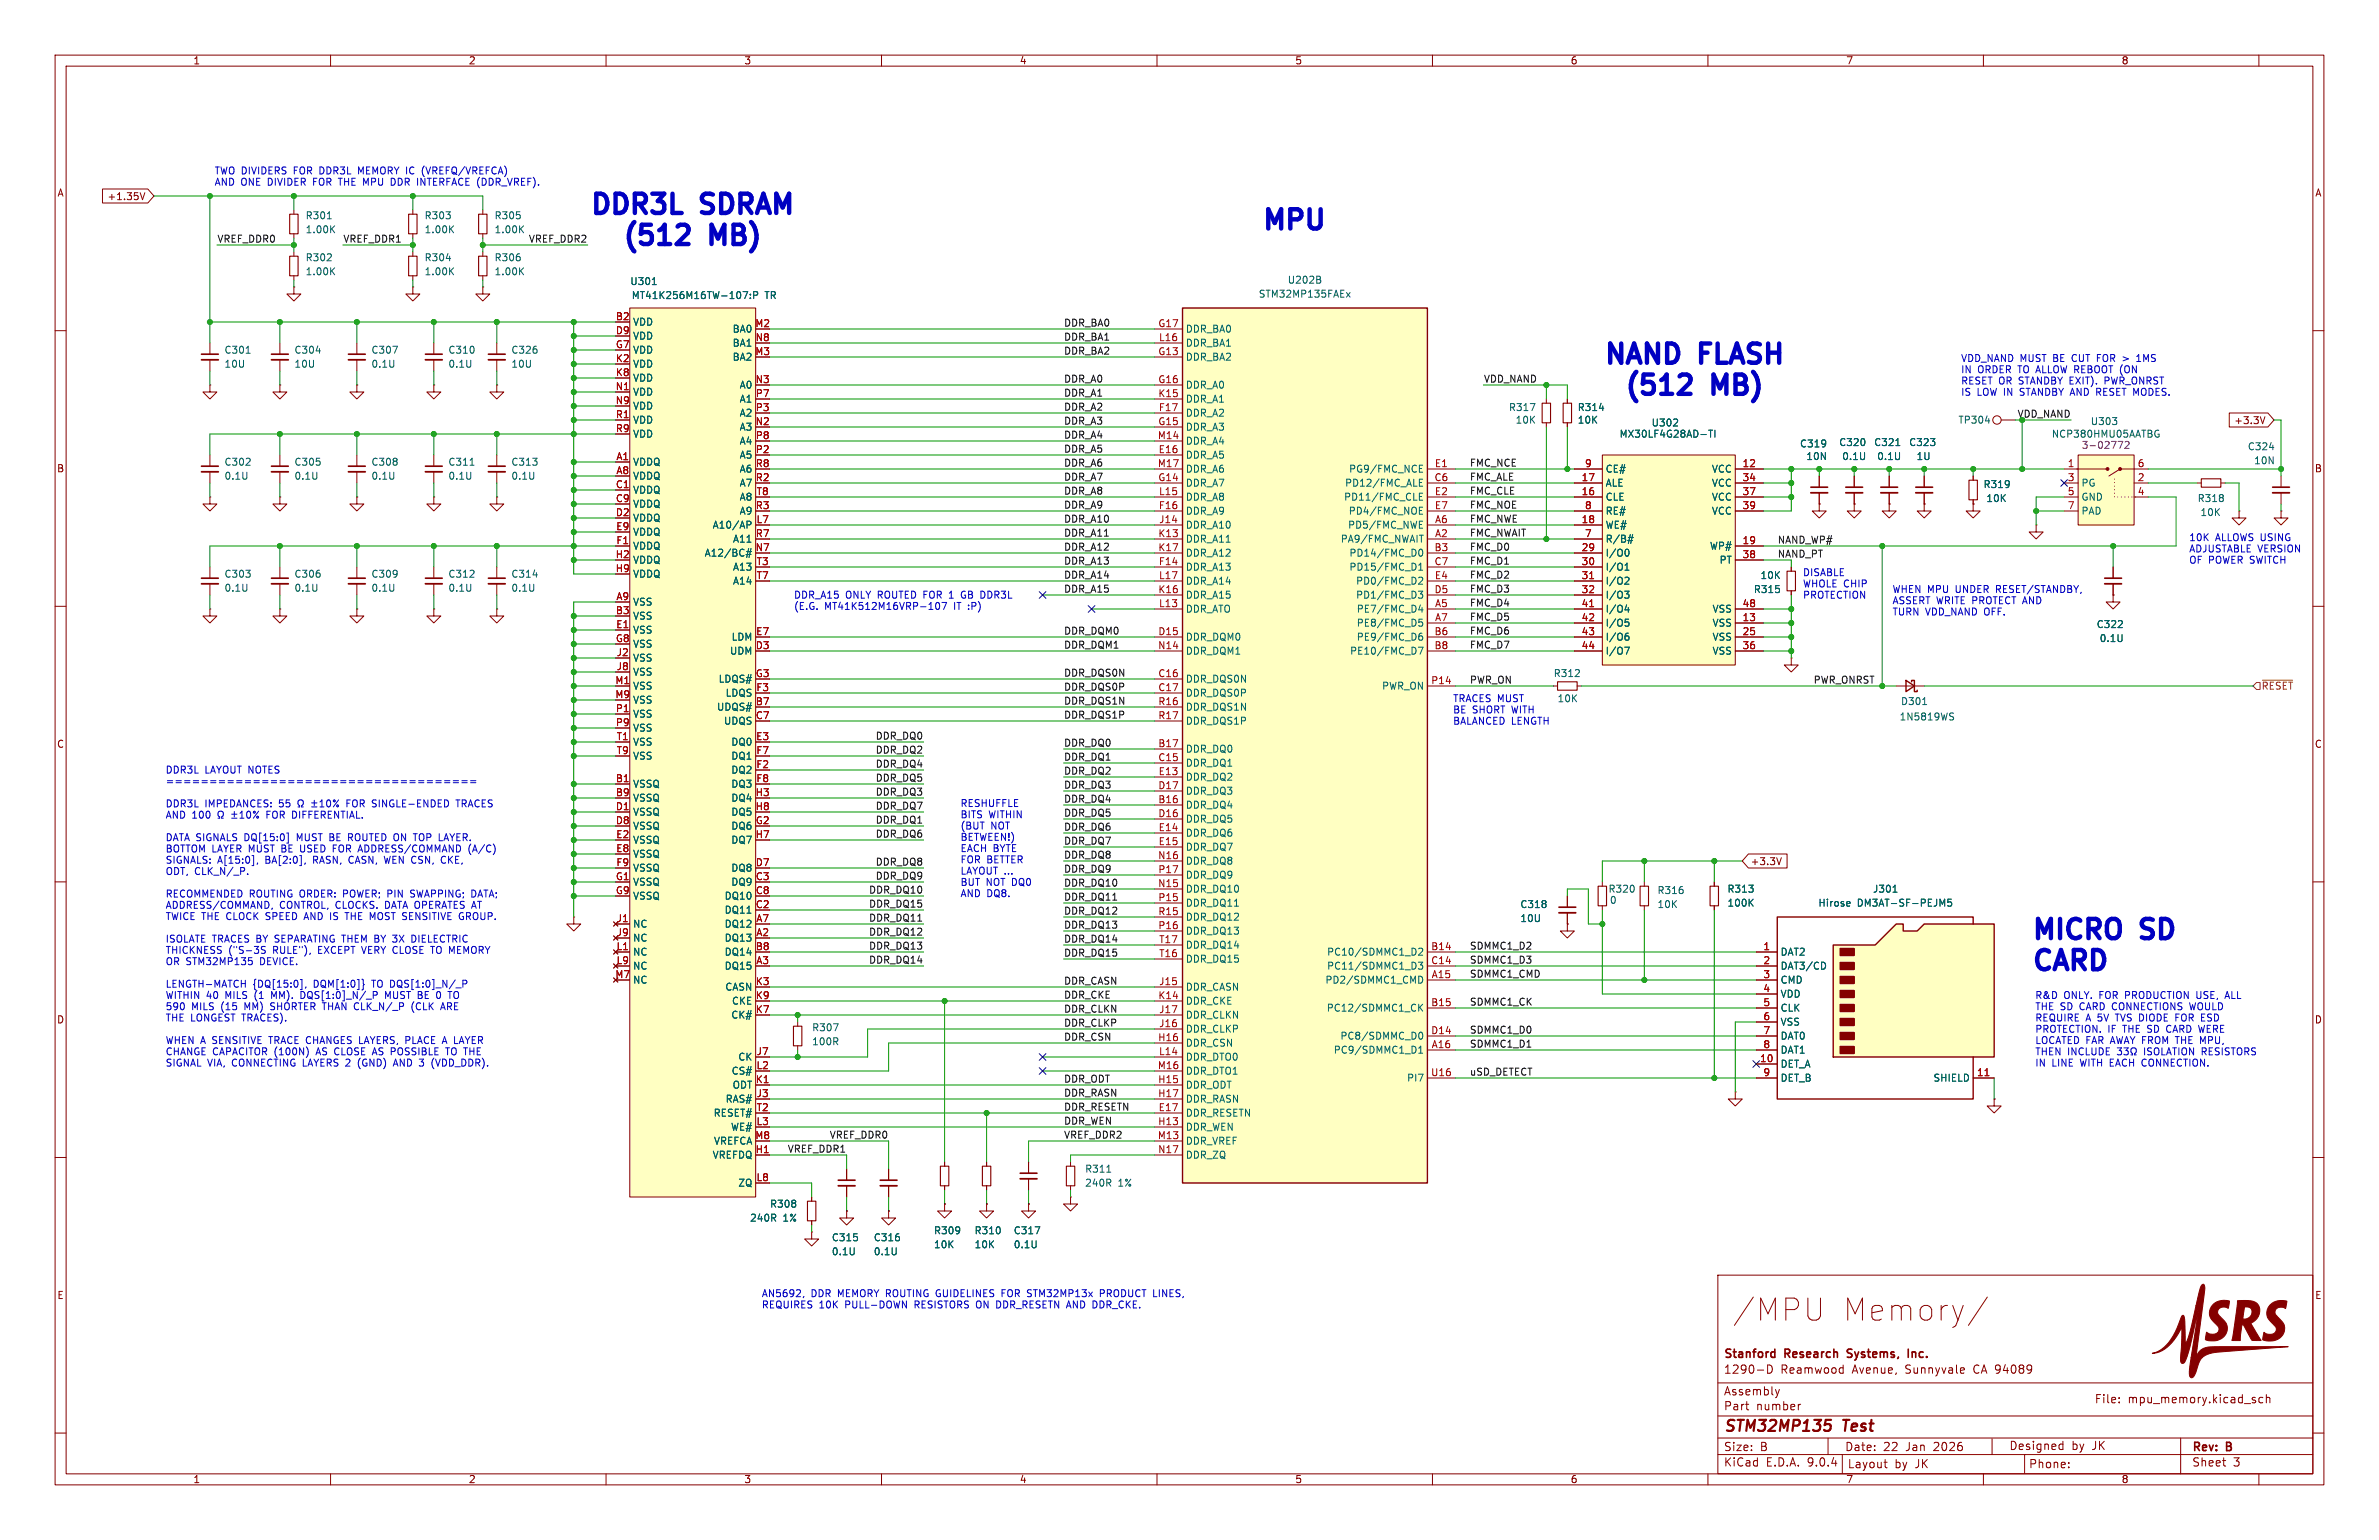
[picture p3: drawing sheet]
<svg xmlns="http://www.w3.org/2000/svg" width="432mm" height="279mm" viewBox="0 0 432 279" stroke-linecap="round" stroke-linejoin="round" font-family="sans-serif">
<defs><g id="words">
<g font-size="5.6" fill="#840000">
<text x="314.3" y="239.9">/MPU</text>
<text x="334" y="239.9">Memory/</text>
</g>
<g font-size="4.9" fill="#0000c2">
<text x="106.5" y="40">DDR3L</text>
<text x="127.6" y="40">SDRAM</text>
<text x="112.5" y="45.6">(512</text>
<text x="129.2" y="45.6">MB)</text>
<text x="228.5" y="42.8">MPU</text>
<text x="290.6" y="67.2">NAND</text>
<text x="308.8" y="67.2">FLASH</text>
<text x="294.3" y="72.8">(512</text>
<text x="311" y="72.8">MB)</text>
<text x="368.6" y="171.6">MICRO</text>
<text x="389.3" y="171.6">SD</text>
<text x="368.6" y="177.2">CARD</text>
</g>
<g font-size="2.8" fill="#840000">
<text x="312.8" y="260.3">STM32MP135</text>
<text x="334.6" y="260.3">Test</text>
</g>
<g font-size="2.1" fill="#840000">
<text x="312.8" y="246.8">Stanford</text>
<text x="312.8" y="249.4">1290-D</text>
<text x="323.2" y="249.4">Reamwood</text>
<text x="324" y="246.8">Research</text>
<text x="336" y="246.8">Systems,</text>
<text x="336.3" y="249.4">Avenue,</text>
<text x="346" y="249.4">Sunnyvale</text>
<text x="347.6" y="246.8">Inc.</text>
<text x="358.5" y="249.4">CA 94089</text>
<text x="312.8" y="256.1">Part</text>
<text x="312.8" y="253.4">Assembly</text>
<text x="318.7" y="256.1">number</text>
<text x="380.1" y="254.8">File:</text>
<text x="386.2" y="254.8">mpu_memory.kicad_sch</text>
<text x="312.8" y="263.5">Size:</text>
<text x="319.5" y="263.5">B</text>
<text x="334.8" y="263.5">Date:</text>
<text x="341.8" y="263.5">22</text>
<text x="346" y="263.5">Jan</text>
<text x="351.1" y="263.5">2026</text>
<text x="364.6" y="263.3">Designed</text>
<text x="376" y="263.3">by</text>
<text x="379.8" y="263.3">JK</text>
<text x="397.8" y="263.7">Rev:</text>
<text x="404.2" y="263.7">B</text>
<text x="312.8" y="266.3">KiCad</text>
<text x="320.5" y="266.3">E.D.A.</text>
<text x="328.1" y="266.3">9.0.4</text>
<text x="335.3" y="266.6">Layout</text>
<text x="343.9" y="266.6">by</text>
<text x="347.7" y="266.6">JK</text>
<text x="368.2" y="266.6">Phone:</text>
<text x="397.8" y="266.3">Sheet</text>
<text x="405.3" y="266.3">3</text>
</g>
<g font-size="1.8" fill="#840000">
<text x="35" y="11.9">1</text>
<text x="85" y="11.9">2</text>
<text x="135" y="11.9">3</text>
<text x="185" y="11.9">4</text>
<text x="235" y="11.9">5</text>
<text x="285" y="11.9">6</text>
<text x="335" y="11.9">7</text>
<text x="385" y="11.9">8</text>
<text x="10.3" y="35.9">A</text>
<text x="420.1" y="35.9">A</text>
<text x="19.4" y="36.5">+1.35V</text>
<text x="405.4" y="77.2">+3.3V</text>
<text x="10.3" y="85.9">B</text>
<text x="420.1" y="85.9">B</text>
<text x="10.3" y="135.9">C</text>
<text x="420.1" y="135.9">C</text>
<text x="317.7" y="157.2">+3.3V</text>
<text x="10.3" y="185.9">D</text>
<text x="420.1" y="185.9">D</text>
<text x="10.3" y="235.9">E</text>
<text x="420.1" y="235.9">E</text>
<text x="35" y="269.3">1</text>
<text x="85" y="269.3">2</text>
<text x="135" y="269.3">3</text>
<text x="185" y="269.3">4</text>
<text x="235" y="269.3">5</text>
<text x="285" y="269.3">6</text>
<text x="335" y="269.3">7</text>
<text x="385" y="269.3">8</text>
</g>
<g font-size="1.8" fill="#0000c2">
<text x="38.9" y="31.8">TWO DIVIDERS</text>
<text x="38.9" y="33.9">AND ONE DIVIDER</text>
<text x="53.4" y="31.8">FOR DDR3L</text>
<text x="57.1" y="33.9">FOR THE MPU</text>
<text x="65.5" y="31.8">MEMORY IC</text>
<text x="71.8" y="33.9">DDR INTERFACE (DDR_VREF).</text>
<text x="77.5" y="31.8">(VREFQ/VREFCA)</text>
<text x="355.9" y="66">VDD_NAND MUST BE CUT FOR &gt;</text>
<text x="388.7" y="66">1MS</text>
<text x="355.9" y="68">IN</text>
<text x="355.9" y="70.1">RESET OR STANDBY EXIT).</text>
<text x="359" y="68">ORDER TO ALLOW REBOOT (ON</text>
<text x="382.5" y="70.1">PWR_ONRST</text>
<text x="355.9" y="72.1">IS</text>
<text x="358.8" y="72.1">LOW IN</text>
<text x="366.9" y="72.1">STANDBY AND RESET MODES.</text>
<text x="397.3" y="98.5">10K</text>
<text x="397.3" y="100.5">ADJUSTABLE VERSION</text>
<text x="402.1" y="98.5">ALLOWS USING</text>
<text x="327.2" y="104.9">DISABLE</text>
<text x="327.2" y="106.9">WHOLE CHIP</text>
<text x="343.4" y="107.9">WHEN MPU</text>
<text x="355.1" y="107.9">UNDER RESET/STANDBY,</text>
<text x="397.3" y="102.6">OF POWER SWITCH</text>
<text x="144" y="108.8">DDR_A15</text>
<text x="144" y="110.9">(E.G.</text>
<text x="149.7" y="110.9">MT41K512M16VRP-107</text>
<text x="153.5" y="108.8">ONLY ROUTED FOR 1</text>
<text x="173.3" y="110.9">IT :P)</text>
<text x="175.2" y="108.8">GB DDR3L</text>
<text x="327.2" y="108.9">PROTECTION</text>
<text x="343.4" y="109.9">ASSERT WRITE PROTECT AND</text>
<text x="343.4" y="112">TURN VDD_NAND OFF.</text>
<text x="263.7" y="127.7">TRACES MUST</text>
<text x="263.7" y="129.8">BE SHORT WITH</text>
<text x="263.7" y="131.8">BALANCED LENGTH</text>
<text x="30" y="140.7">DDR3L</text>
<text x="30" y="142.7">====================================</text>
<text x="37.2" y="140.7">LAYOUT NOTES</text>
<text x="30" y="146.8">DDR3L</text>
<text x="30" y="148.8">AND 100</text>
<text x="37.2" y="146.8">IMPEDANCES:</text>
<text x="39.6" y="148.8">þÿ!&amp;</text>
<text x="48.9" y="148.8">FOR DIFFERENTIAL.</text>
<text x="50.8" y="146.8">55</text>
<text x="54.3" y="146.8">þÿ!&amp;</text>
<text x="63.6" y="146.8">FOR SINGLE-ENDED</text>
<text x="83.9" y="146.8">TRACES</text>
<text x="174.2" y="146.6">RESHUFFLE</text>
<text x="174.2" y="148.7">BITS</text>
<text x="179.5" y="148.7">WITHIN</text>
<text x="30" y="152.9">DATA SIGNALS</text>
<text x="30" y="155">BOTTOM LAYER MUST BE USED FOR ADDRESS/COMMAND</text>
<text x="44.5" y="152.9">DQ[15:0]</text>
<text x="54.2" y="152.9">MUST BE ROUTED ON TOP LAYER.</text>
<text x="86.1" y="155">(A/C)</text>
<text x="174.2" y="150.7">(BUT</text>
<text x="174.2" y="152.7">BETWEEN!)</text>
<text x="174.2" y="154.8">EACH BYTE</text>
<text x="179.8" y="150.7">NOT</text>
<text x="30" y="157">SIGNALS:</text>
<text x="30" y="159.1">ODT, CLK_N/_P.</text>
<text x="39.5" y="157">A[15:0],</text>
<text x="48.3" y="157">BA[2:0],</text>
<text x="57.1" y="157">RASN,</text>
<text x="63.8" y="157">CASN,</text>
<text x="70.5" y="157">WEN CSN,</text>
<text x="81.2" y="157">CKE,</text>
<text x="174.2" y="156.8">FOR BETTER</text>
<text x="174.2" y="158.9">LAYOUT ...</text>
<text x="174.2" y="160.9">BUT NOT DQ0</text>
<text x="30" y="163.2">RECOMMENDED ROUTING ORDER: POWER; PIN</text>
<text x="30" y="165.2">ADDRESS/COMMAND,</text>
<text x="30" y="167.2">TWICE THE CLOCK</text>
<text x="48.5" y="167.2">SPEED AND IS</text>
<text x="50.7" y="165.2">CONTROL, CLOCKS.</text>
<text x="63.6" y="167.2">THE MOST SENSITIVE</text>
<text x="70.2" y="165.2">DATA OPERATES AT</text>
<text x="75.2" y="163.2">SWAPPING;</text>
<text x="84.8" y="167.2">GROUP.</text>
<text x="86.5" y="163.2">DATA;</text>
<text x="174.2" y="163">AND DQ8.</text>
<text x="30" y="171.3">ISOLATE TRACES BY SEPARATING THEM BY 3X</text>
<text x="30" y="173.4">THICKNESS</text>
<text x="41.5" y="173.4">(&quot;S-3S</text>
<text x="49.7" y="173.4">RULE&quot;),</text>
<text x="58" y="173.4">EXCEPT VERY CLOSE TO MEMORY</text>
<text x="75.8" y="171.3">DIELECTRIC</text>
<text x="30" y="175.4">OR STM32MP135</text>
<text x="30" y="179.5">LENGTH-MATCH</text>
<text x="45.9" y="179.5">{DQ[15:0],</text>
<text x="47.3" y="175.4">DEVICE.</text>
<text x="57" y="179.5">DQM[1:0]}</text>
<text x="67.8" y="179.5">TO DQS[1:0]_N/_P</text>
<text x="30" y="181.6">WITHIN 40</text>
<text x="30" y="183.6">590</text>
<text x="30" y="185.7">THE LONGEST TRACES).</text>
<text x="34.8" y="183.6">MILS</text>
<text x="40.2" y="183.6">(15</text>
<text x="41" y="181.6">MILS</text>
<text x="44.7" y="183.6">MM)</text>
<text x="46.5" y="181.6">(1</text>
<text x="49.6" y="183.6">SHORTER THAN CLK_N/_P</text>
<text x="49.7" y="181.6">MM).</text>
<text x="55.2" y="181.6">DQS[1:0]_N/_P</text>
<text x="70.8" y="181.6">MUST BE 0</text>
<text x="75.8" y="183.6">(CLK</text>
<text x="81.4" y="183.6">ARE</text>
<text x="82.9" y="181.6">TO</text>
<text x="369.3" y="181.6">R&amp;D</text>
<text x="369.3" y="183.6">THE SD CARD CONNECTIONS WOULD</text>
<text x="369.3" y="185.7">REQUIRE A 5V</text>
<text x="374.6" y="181.6">ONLY.</text>
<text x="381.2" y="181.6">FOR PRODUCTION</text>
<text x="384.3" y="185.7">TVS DIODE FOR ESD</text>
<text x="399.2" y="181.6">USE,</text>
<text x="404.6" y="181.6">ALL</text>
<text x="30" y="189.7">WHEN A SENSITIVE</text>
<text x="30" y="191.8">CHANGE CAPACITOR (100N)</text>
<text x="49.1" y="189.7">TRACE CHANGES LAYERS, PLACE A LAYER</text>
<text x="57.7" y="191.8">AS CLOSE AS POSSIBLE</text>
<text x="82.1" y="191.8">TO THE</text>
<text x="369.3" y="187.7">PROTECTION. IF</text>
<text x="369.3" y="189.7">LOCATED FAR AWAY FROM THE MPU,</text>
<text x="369.3" y="191.8">THEN INCLUDE</text>
<text x="385.4" y="187.7">THE SD CARD WERE</text>
<text x="389.5" y="191.8">ISOLATION RESISTORS</text>
<text x="30" y="193.8">SIGNAL VIA, CONNECTING LAYERS 2</text>
<text x="65.6" y="193.8">(GND)</text>
<text x="72.4" y="193.8">AND 3</text>
<text x="79.6" y="193.8">(VDD_DDR).</text>
<text x="369.3" y="193.8">IN</text>
<text x="372.4" y="193.8">LINE</text>
<text x="377.7" y="193.8">WITH EACH CONNECTION.</text>
<text x="138.2" y="235.7">AN5692,</text>
<text x="138.2" y="237.7">REQUIRES</text>
<text x="147.2" y="235.7">DDR MEMORY ROUTING GUIDELINES</text>
<text x="148.7" y="237.7">10K</text>
<text x="153.5" y="237.7">PULL-DOWN</text>
<text x="166.3" y="237.7">RESISTORS ON DDR_RESETN AND DDR_CKE.</text>
<text x="182.5" y="235.7">FOR STM32MP13x</text>
<text x="200.7" y="235.7">PRODUCT LINES,</text>
</g>
<g font-size="1.8" fill="#006464">
<text x="55.4" y="40">R301</text>
<text x="77" y="40">R303</text>
<text x="89.7" y="40">R305</text>
<text x="55.4" y="47.6">R302</text>
<text x="55.4" y="42.5">1.00K</text>
<text x="77" y="42.5">1.00K</text>
<text x="77" y="47.6">R304</text>
<text x="89.7" y="47.6">R306</text>
<text x="89.7" y="42.5">1.00K</text>
<text x="55.4" y="50.1">1.00K</text>
<text x="77" y="50.1">1.00K</text>
<text x="89.7" y="50.1">1.00K</text>
<text x="114.3" y="51.9">U301</text>
<text x="233.6" y="51.7">U202B</text>
<text x="114.6" y="54.5">MT41K256M16TW-107:P</text>
<text x="114.8" y="59.3">VDD</text>
<text x="138.8" y="54.5">TR</text>
<text x="228.4" y="54.2">STM32MP135FAEx</text>
<text x="40.6" y="64.4">C301</text>
<text x="53.3" y="64.4">C304</text>
<text x="67.3" y="64.4">C307</text>
<text x="81.3" y="64.4">C310</text>
<text x="92.7" y="64.4">C326</text>
<text x="114.8" y="61.8">VDD</text>
<text x="114.8" y="64.4">VDD</text>
<text x="132.9" y="60.6">BA0</text>
<text x="132.9" y="63.1">BA1</text>
<text x="132.9" y="65.6">BA2</text>
<text x="215.1" y="60.6">DDR_BA0</text>
<text x="215.1" y="63.1">DDR_BA1</text>
<text x="215.1" y="65.6">DDR_BA2</text>
<text x="40.6" y="66.9">10U</text>
<text x="53.3" y="66.9">10U</text>
<text x="67.3" y="66.9">0.1U</text>
<text x="81.3" y="66.9">0.1U</text>
<text x="92.7" y="66.9">10U</text>
<text x="114.8" y="66.9">VDD</text>
<text x="114.8" y="69.4">VDD</text>
<text x="114.8" y="72">VDD</text>
<text x="134.2" y="70.7">A0</text>
<text x="215.1" y="70.7">DDR_A0</text>
<text x="114.8" y="74.5">VDD</text>
<text x="114.8" y="77.1">VDD</text>
<text x="134.2" y="73.3">A1</text>
<text x="134.2" y="75.8">A2</text>
<text x="215.1" y="73.3">DDR_A1</text>
<text x="215.1" y="75.8">DDR_A2</text>
<text x="273.8" y="74.8">R317</text>
<text x="275" y="77.1">10K</text>
<text x="286.3" y="74.8">R314</text>
<text x="286.3" y="77.1">10K</text>
<text x="299.7" y="77.6">U302</text>
<text x="355.4" y="77.1">TP304</text>
<text x="379.4" y="77.3">U303</text>
<text x="114.8" y="79.6">VDD</text>
<text x="134.2" y="78.3">A3</text>
<text x="134.2" y="80.9">A4</text>
<text x="134.2" y="83.4">A5</text>
<text x="215.1" y="78.3">DDR_A3</text>
<text x="215.1" y="80.9">DDR_A4</text>
<text x="215.1" y="83.4">DDR_A5</text>
<text x="293.9" y="79.6">MX30LF4G28AD-TI</text>
<text x="326.6" y="81.4">C319</text>
<text x="327.8" y="83.7">10N</text>
<text x="333.7" y="81.1">C320</text>
<text x="334.3" y="83.7">0.1U</text>
<text x="340.1" y="81.1">C321</text>
<text x="340.6" y="83.7">0.1U</text>
<text x="346.4" y="81.1">C323</text>
<text x="347.8" y="83.7">1U</text>
<text x="407.9" y="81.9">C324</text>
<text x="40.6" y="84.7">C302</text>
<text x="40.6" y="87.2">0.1U</text>
<text x="53.3" y="84.7">C305</text>
<text x="53.3" y="87.2">0.1U</text>
<text x="67.3" y="84.7">C308</text>
<text x="67.3" y="87.2">0.1U</text>
<text x="81.3" y="84.7">C311</text>
<text x="81.3" y="87.2">0.1U</text>
<text x="92.7" y="84.7">C313</text>
<text x="92.7" y="87.2">0.1U</text>
<text x="114.8" y="84.7">VDDQ</text>
<text x="114.8" y="87.2">VDDQ</text>
<text x="114.8" y="89.8">VDDQ</text>
<text x="134.2" y="86">A6</text>
<text x="134.2" y="88.5">A7</text>
<text x="215.1" y="86">DDR_A6</text>
<text x="215.1" y="88.5">DDR_A7</text>
<text x="244" y="88.5">PD12/FMC_ALE</text>
<text x="244.8" y="86">PG9/FMC_NCE</text>
<text x="291.3" y="86">CE#</text>
<text x="291.3" y="88.5">ALE</text>
<text x="310.6" y="86">VCC</text>
<text x="310.6" y="88.5">VCC</text>
<text x="359.9" y="88.7">R319</text>
<text x="377.7" y="88.5">PG</text>
<text x="409" y="84.4">10N</text>
<text x="114.8" y="92.3">VDDQ</text>
<text x="114.8" y="94.8">VDDQ</text>
<text x="134.2" y="91">A8</text>
<text x="134.2" y="93.6">A9</text>
<text x="215.1" y="91">DDR_A8</text>
<text x="215.1" y="93.6">DDR_A9</text>
<text x="243.9" y="91">PD11/FMC_CLE</text>
<text x="244.7" y="93.6">PD4/FMC_NOE</text>
<text x="291.3" y="91">CLE</text>
<text x="291.3" y="93.6">RE#</text>
<text x="310.6" y="91">VCC</text>
<text x="310.6" y="93.6">VCC</text>
<text x="360.4" y="91.3">10K</text>
<text x="377.7" y="91">GND</text>
<text x="377.7" y="93.6">PAD</text>
<text x="398.8" y="91.3">R318</text>
<text x="399.3" y="93.8">10K</text>
<text x="114.8" y="97.4">VDDQ</text>
<text x="114.8" y="99.9">VDDQ</text>
<text x="127.8" y="101.2">A12/BC#</text>
<text x="129.3" y="96.1">A10/AP</text>
<text x="132.9" y="98.7">A11</text>
<text x="215.1" y="96.1">DDR_A10</text>
<text x="215.1" y="98.7">DDR_A11</text>
<text x="215.1" y="101.2">DDR_A12</text>
<text x="243.2" y="98.7">PA9/FMC_NWAIT</text>
<text x="244.6" y="96.1">PD5/FMC_NWE</text>
<text x="244.8" y="101.2">PD14/FMC_D0</text>
<text x="291.3" y="96.1">WE#</text>
<text x="291.3" y="98.7">R/B#</text>
<text x="291.3" y="101.2">I/O0</text>
<text x="310.3" y="99.9">WP#</text>
<text x="40.6" y="105">C303</text>
<text x="40.6" y="107.5">0.1U</text>
<text x="53.3" y="105">C306</text>
<text x="53.3" y="107.5">0.1U</text>
<text x="67.3" y="105">C309</text>
<text x="67.3" y="107.5">0.1U</text>
<text x="81.3" y="105">C312</text>
<text x="81.3" y="107.5">0.1U</text>
<text x="92.7" y="105">C314</text>
<text x="92.7" y="107.5">0.1U</text>
<text x="114.8" y="102.5">VDDQ</text>
<text x="114.8" y="105">VDDQ</text>
<text x="132.9" y="103.7">A13</text>
<text x="132.9" y="106.3">A14</text>
<text x="215.1" y="103.7">DDR_A13</text>
<text x="215.1" y="106.3">DDR_A14</text>
<text x="244.8" y="103.7">PD15/FMC_D1</text>
<text x="246" y="106.3">PD0/FMC_D2</text>
<text x="291.3" y="103.7">I/O1</text>
<text x="291.3" y="106.3">I/O2</text>
<text x="312" y="102.5">PT</text>
<text x="318.2" y="107.8">R315</text>
<text x="319.4" y="105.3">10K</text>
<text x="114.8" y="110.1">VSS</text>
<text x="114.8" y="112.6">VSS</text>
<text x="215.1" y="108.8">DDR_A15</text>
<text x="215.1" y="111.4">DDR_ATO</text>
<text x="246" y="108.8">PD1/FMC_D3</text>
<text x="246.2" y="111.4">PE7/FMC_D4</text>
<text x="246.2" y="113.9">PE8/FMC_D5</text>
<text x="291.3" y="108.8">I/O3</text>
<text x="291.3" y="111.4">I/O4</text>
<text x="291.3" y="113.9">I/O5</text>
<text x="310.7" y="111.4">VSS</text>
<text x="310.7" y="113.9">VSS</text>
<text x="114.8" y="115.2">VSS</text>
<text x="114.8" y="117.7">VSS</text>
<text x="132.4" y="119">UDM</text>
<text x="132.7" y="116.4">LDM</text>
<text x="215.1" y="116.4">DDR_DQM0</text>
<text x="215.1" y="119">DDR_DQM1</text>
<text x="244.9" y="119">PE10/FMC_D7</text>
<text x="246.2" y="116.4">PE9/FMC_D6</text>
<text x="291.3" y="116.4">I/O6</text>
<text x="291.3" y="119">I/O7</text>
<text x="310.7" y="116.4">VSS</text>
<text x="310.7" y="119">VSS</text>
<text x="380.5" y="114.1">C322</text>
<text x="381" y="116.7">0.1U</text>
<text x="114.8" y="120.2">VSS</text>
<text x="114.8" y="122.8">VSS</text>
<text x="114.8" y="125.3">VSS</text>
<text x="130.3" y="124.1">LDQS#</text>
<text x="215.1" y="124.1">DDR_DQS0N</text>
<text x="250.7" y="125.3">PWR_ON</text>
<text x="281.9" y="123">R312</text>
<text x="114.8" y="127.9">VSS</text>
<text x="114.8" y="130.4">VSS</text>
<text x="130" y="129.1">UDQS#</text>
<text x="131.3" y="131.7">UDQS</text>
<text x="131.6" y="126.6">LDQS</text>
<text x="215.1" y="126.6">DDR_DQS0P</text>
<text x="215.1" y="129.1">DDR_DQS1N</text>
<text x="215.1" y="131.7">DDR_DQS1P</text>
<text x="282.6" y="127.6">10K</text>
<text x="344.7" y="130.9">1N5819WS</text>
<text x="344.9" y="128.1">D301</text>
<text x="114.8" y="132.9">VSS</text>
<text x="114.8" y="135.5">VSS</text>
<text x="132.6" y="135.5">DQ0</text>
<text x="215.1" y="136.8">DDR_DQ0</text>
<text x="114.8" y="138">VSS</text>
<text x="114.8" y="143.1">VSSQ</text>
<text x="132.6" y="138">DQ1</text>
<text x="132.6" y="140.6">DQ2</text>
<text x="132.6" y="143.1">DQ3</text>
<text x="215.1" y="139.3">DDR_DQ1</text>
<text x="215.1" y="141.8">DDR_DQ2</text>
<text x="114.8" y="145.6">VSSQ</text>
<text x="114.8" y="148.2">VSSQ</text>
<text x="132.6" y="145.6">DQ4</text>
<text x="132.6" y="148.2">DQ5</text>
<text x="215.1" y="144.4">DDR_DQ3</text>
<text x="215.1" y="146.9">DDR_DQ4</text>
<text x="215.1" y="149.5">DDR_DQ5</text>
<text x="114.8" y="150.7">VSSQ</text>
<text x="114.8" y="153.3">VSSQ</text>
<text x="114.8" y="155.8">VSSQ</text>
<text x="132.6" y="150.7">DQ6</text>
<text x="132.6" y="153.3">DQ7</text>
<text x="215.1" y="152">DDR_DQ6</text>
<text x="215.1" y="154.5">DDR_DQ7</text>
<text x="114.8" y="158.3">VSSQ</text>
<text x="114.8" y="160.9">VSSQ</text>
<text x="132.6" y="158.3">DQ8</text>
<text x="132.6" y="160.9">DQ9</text>
<text x="215.1" y="157.1">DDR_DQ8</text>
<text x="215.1" y="159.6">DDR_DQ9</text>
<text x="114.8" y="163.4">VSSQ</text>
<text x="131.4" y="163.4">DQ10</text>
<text x="131.4" y="166">DQ11</text>
<text x="215.1" y="162.2">DDR_DQ10</text>
<text x="215.1" y="164.7">DDR_DQ11</text>
<text x="215.1" y="167.2">DDR_DQ12</text>
<text x="275.9" y="164.9">C318</text>
<text x="275.9" y="167.5">10U</text>
<text x="291.9" y="162.2">R320</text>
<text x="292.1" y="164.2">0</text>
<text x="300.7" y="162.4">R316</text>
<text x="300.7" y="164.9">10K</text>
<text x="313.4" y="162.2">R313</text>
<text x="313.4" y="164.7">100K</text>
<text x="329.9" y="164.7">Hirose</text>
<text x="337.1" y="164.7">DM3AT-SF-PEJM5</text>
<text x="339.9" y="162.2">J301</text>
<text x="114.8" y="168.5">NC</text>
<text x="114.8" y="171">NC</text>
<text x="114.8" y="173.6">NC</text>
<text x="131.4" y="168.5">DQ12</text>
<text x="131.4" y="171">DQ13</text>
<text x="131.4" y="173.6">DQ14</text>
<text x="215.1" y="169.8">DDR_DQ13</text>
<text x="215.1" y="172.3">DDR_DQ14</text>
<text x="240.8" y="173.6">PC10/SDMMC1_D2</text>
<text x="323.1" y="173.6">DAT2</text>
<text x="114.8" y="176.1">NC</text>
<text x="114.8" y="178.7">NC</text>
<text x="131.4" y="176.1">DQ15</text>
<text x="131.6" y="179.9">CASN</text>
<text x="215.1" y="174.9">DDR_DQ15</text>
<text x="215.1" y="179.9">DDR_CASN</text>
<text x="240.5" y="178.7">PD2/SDMMC1_CMD</text>
<text x="240.8" y="176.1">PC11/SDMMC1_D3</text>
<text x="323.1" y="176.1">DAT3/CD</text>
<text x="323.1" y="178.7">CMD</text>
<text x="132.6" y="185">CK#</text>
<text x="132.8" y="182.5">CKE</text>
<text x="215.1" y="182.5">DDR_CKE</text>
<text x="215.1" y="185">DDR_CLKN</text>
<text x="240.7" y="183.7">PC12/SDMMC1_CK</text>
<text x="323.1" y="181.2">VDD</text>
<text x="323.1" y="183.7">CLK</text>
<text x="147.3" y="187.3">R307</text>
<text x="147.3" y="189.8">100R</text>
<text x="215.1" y="187.6">DDR_CLKP</text>
<text x="215.1" y="190.1">DDR_CSN</text>
<text x="242" y="191.4">PC9/SDMMC1_D1</text>
<text x="243.2" y="188.8">PC8/SDMMC_D0</text>
<text x="323.1" y="186.3">VSS</text>
<text x="323.1" y="188.8">DAT0</text>
<text x="323.1" y="191.4">DAT1</text>
<text x="132.7" y="195.2">CS#</text>
<text x="132.9" y="197.7">ODT</text>
<text x="133.9" y="192.6">CK</text>
<text x="215.1" y="192.6">DDR_DTO0</text>
<text x="215.1" y="195.2">DDR_DTO1</text>
<text x="215.1" y="197.7">DDR_ODT</text>
<text x="255.3" y="196.4">PI7</text>
<text x="323.1" y="193.9">DET_A</text>
<text x="323.1" y="196.4">DET_B</text>
<text x="350.8" y="196.4">SHIELD</text>
<text x="129.4" y="202.8">RESET#</text>
<text x="131.6" y="200.3">RAS#</text>
<text x="215.1" y="200.3">DDR_RASN</text>
<text x="215.1" y="202.8">DDR_RESETN</text>
<text x="129.5" y="207.9">VREFCA</text>
<text x="132.6" y="205.3">WE#</text>
<text x="215.1" y="205.3">DDR_WEN</text>
<text x="215.1" y="207.9">DDR_VREF</text>
<text x="129.3" y="210.4">VREFDQ</text>
<text x="133.9" y="215.5">ZQ</text>
<text x="196.9" y="213">R311</text>
<text x="196.9" y="215.5">240R</text>
<text x="202.9" y="215.5">1%</text>
<text x="215.1" y="210.4">DDR_ZQ</text>
<text x="136" y="221.8">240R</text>
<text x="139.7" y="219.3">R308</text>
<text x="142.1" y="221.8">1%</text>
<text x="150.9" y="225.4">C315</text>
<text x="150.9" y="227.9">0.1U</text>
<text x="158.5" y="225.4">C316</text>
<text x="158.5" y="227.9">0.1U</text>
<text x="169.4" y="224.1">R309</text>
<text x="169.4" y="226.7">10K</text>
<text x="176.8" y="224.1">R310</text>
<text x="176.8" y="226.7">10K</text>
<text x="183.9" y="224.1">C317</text>
<text x="183.9" y="226.7">0.1U</text>
</g>
<g font-size="1.8" fill="#0f0f0f">
<text x="39.4" y="44.1">VREF_DDR0</text>
<text x="62.2" y="44.1">VREF_DDR1</text>
<text x="95.9" y="44.1">VREF_DDR2</text>
<text x="193" y="59.3">DDR_BA0</text>
<text x="193" y="61.9">DDR_BA1</text>
<text x="193" y="64.4">DDR_BA2</text>
<text x="193" y="69.5">DDR_A0</text>
<text x="269.2" y="69.5">VDD_NAND</text>
<text x="193" y="72">DDR_A1</text>
<text x="193" y="74.6">DDR_A2</text>
<text x="193" y="77.1">DDR_A3</text>
<text x="193" y="79.7">DDR_A4</text>
<text x="193" y="82.2">DDR_A5</text>
<text x="193" y="84.7">DDR_A6</text>
<text x="193" y="87.3">DDR_A7</text>
<text x="193" y="89.8">DDR_A8</text>
<text x="266.7" y="87.3">FMC_ALE</text>
<text x="266.7" y="84.7">FMC_NCE</text>
<text x="266.7" y="89.8">FMC_CLE</text>
<text x="193" y="94.9">DDR_A10</text>
<text x="193" y="92.4">DDR_A9</text>
<text x="266.7" y="92.4">FMC_NOE</text>
<text x="266.7" y="94.9">FMC_NWE</text>
<text x="193" y="100">DDR_A12</text>
<text x="193" y="97.4">DDR_A11</text>
<text x="266.7" y="100">FMC_D0</text>
<text x="266.7" y="97.4">FMC_NWAIT</text>
<text x="322.6" y="101.3">NAND_PT</text>
<text x="322.6" y="98.7">NAND_WP#</text>
<text x="193" y="105.1">DDR_A14</text>
<text x="193" y="107.6">DDR_A15</text>
<text x="193" y="102.5">DDR_A13</text>
<text x="266.7" y="102.5">FMC_D1</text>
<text x="266.7" y="107.6">FMC_D3</text>
<text x="266.7" y="105.1">FMC_D2</text>
<text x="266.7" y="110.1">FMC_D4</text>
<text x="266.7" y="112.7">FMC_D5</text>
<text x="193" y="115.2">DDR_DQM0</text>
<text x="193" y="117.8">DDR_DQM1</text>
<text x="266.7" y="115.2">FMC_D6</text>
<text x="266.7" y="117.8">FMC_D7</text>
<text x="193" y="122.8">DDR_DQS0N</text>
<text x="193" y="125.4">DDR_DQS0P</text>
<text x="266.7" y="124.1">PWR_ON</text>
<text x="329.1" y="124.1">PWR_ONRST</text>
<text x="193" y="127.9">DDR_DQS1N</text>
<text x="193" y="130.5">DDR_DQS1P</text>
<text x="158.8" y="136.8">DDR_DQ2</text>
<text x="158.8" y="134.3">DDR_DQ0</text>
<text x="193" y="135.5">DDR_DQ0</text>
<text x="158.8" y="141.9">DDR_DQ5</text>
<text x="158.8" y="139.4">DDR_DQ4</text>
<text x="193" y="140.6">DDR_DQ2</text>
<text x="193" y="143.2">DDR_DQ3</text>
<text x="193" y="138.1">DDR_DQ1</text>
<text x="158.8" y="149.5">DDR_DQ1</text>
<text x="158.8" y="147">DDR_DQ7</text>
<text x="158.8" y="144.4">DDR_DQ3</text>
<text x="193" y="145.7">DDR_DQ4</text>
<text x="193" y="148.2">DDR_DQ5</text>
<text x="158.8" y="152.1">DDR_DQ6</text>
<text x="193" y="155.9">DDR_DQ8</text>
<text x="193" y="150.8">DDR_DQ6</text>
<text x="193" y="153.3">DDR_DQ7</text>
<text x="158.8" y="159.7">DDR_DQ9</text>
<text x="158.8" y="157.1">DDR_DQ8</text>
<text x="193" y="158.4">DDR_DQ9</text>
<text x="193" y="160.9">DDR_DQ10</text>
<text x="157.6" y="162.2">DDR_DQ10</text>
<text x="157.6" y="164.8">DDR_DQ15</text>
<text x="157.6" y="167.3">DDR_DQ11</text>
<text x="193" y="166">DDR_DQ12</text>
<text x="193" y="163.5">DDR_DQ11</text>
<text x="157.6" y="172.4">DDR_DQ13</text>
<text x="157.6" y="169.8">DDR_DQ12</text>
<text x="193" y="173.6">DDR_DQ15</text>
<text x="193" y="171.1">DDR_DQ14</text>
<text x="193" y="168.6">DDR_DQ13</text>
<text x="266.7" y="172.4">SDMMC1_D2</text>
<text x="157.6" y="174.9">DDR_DQ14</text>
<text x="193" y="178.7">DDR_CASN</text>
<text x="266.7" y="174.9">SDMMC1_D3</text>
<text x="266.7" y="177.5">SDMMC1_CMD</text>
<text x="193" y="181.3">DDR_CKE</text>
<text x="193" y="183.8">DDR_CLKN</text>
<text x="266.7" y="182.5">SDMMC1_CK</text>
<text x="193" y="186.3">DDR_CLKP</text>
<text x="193" y="188.9">DDR_CSN</text>
<text x="266.7" y="190.2">SDMMC1_D1</text>
<text x="266.7" y="187.6">SDMMC1_D0</text>
<text x="193" y="196.5">DDR_ODT</text>
<text x="266.7" y="195.2">uSD_DETECT</text>
<text x="193" y="199">DDR_RASN</text>
<text x="193" y="201.6">DDR_RESETN</text>
<text x="142.9" y="209.2">VREF_DDR1</text>
<text x="150.5" y="206.7">VREF_DDR0</text>
<text x="193" y="204.1">DDR_WEN</text>
<text x="193" y="206.7">VREF_DDR2</text>
</g>
<g font-size="1.8" fill="#a90000">
<text x="111.7" y="58.2">B2</text>
<text x="137" y="59.4">M2</text>
<text x="210.1" y="59.4">G17</text>
<text x="111.7" y="60.7">D9</text>
<text x="111.7" y="63.2">G7</text>
<text x="111.7" y="65.8">K2</text>
<text x="137" y="64.5">M3</text>
<text x="137.1" y="62">N8</text>
<text x="210.1" y="64.5">G13</text>
<text x="210.3" y="62">L16</text>
<text x="111.7" y="70.9">N1</text>
<text x="111.7" y="68.3">K8</text>
<text x="137.1" y="69.6">N3</text>
<text x="210.1" y="69.6">G16</text>
<text x="111.7" y="73.4">N9</text>
<text x="111.7" y="75.9">R1</text>
<text x="137.1" y="77.2">N2</text>
<text x="137.1" y="72.1">P7</text>
<text x="137.1" y="74.7">P3</text>
<text x="210.1" y="72.1">K15</text>
<text x="210.1" y="77.2">G15</text>
<text x="210.2" y="74.7">F17</text>
<text x="111.7" y="78.5">R9</text>
<text x="111.8" y="83.6">A1</text>
<text x="137.1" y="79.8">P8</text>
<text x="137.1" y="82.3">P2</text>
<text x="210.1" y="79.8">M14</text>
<text x="210.2" y="82.3">E16</text>
<text x="111.7" y="88.6">C1</text>
<text x="111.8" y="86.1">A8</text>
<text x="137.1" y="84.8">R8</text>
<text x="137.1" y="87.4">R2</text>
<text x="137.2" y="89.9">T8</text>
<text x="210.1" y="84.8">M17</text>
<text x="210.1" y="87.4">G14</text>
<text x="210.3" y="89.9">L15</text>
<text x="260.3" y="87.4">C6</text>
<text x="260.3" y="84.8">E1</text>
<text x="260.3" y="89.9">E2</text>
<text x="287" y="87.4">17</text>
<text x="287" y="89.9">16</text>
<text x="287.6" y="84.8">9</text>
<text x="316.2" y="84.8">12</text>
<text x="316.2" y="87.4">34</text>
<text x="316.2" y="89.9">37</text>
<text x="375.2" y="84.8">1</text>
<text x="375.2" y="87.4">3</text>
<text x="375.2" y="89.9">5</text>
<text x="387.9" y="84.8">6</text>
<text x="387.9" y="87.4">2</text>
<text x="387.9" y="89.9">4</text>
<text x="111.7" y="91.2">C9</text>
<text x="111.7" y="93.7">D2</text>
<text x="137.1" y="92.5">R3</text>
<text x="137.2" y="95">L7</text>
<text x="210.2" y="92.5">F16</text>
<text x="210.3" y="95">J14</text>
<text x="260.3" y="92.5">E7</text>
<text x="260.4" y="95">A6</text>
<text x="287" y="95">18</text>
<text x="287.6" y="92.5">8</text>
<text x="316.2" y="92.5">39</text>
<text x="375.2" y="92.5">7</text>
<text x="111.7" y="101.3">H2</text>
<text x="111.7" y="96.3">E9</text>
<text x="111.8" y="98.8">F1</text>
<text x="137.1" y="100.1">N7</text>
<text x="137.1" y="97.5">R7</text>
<text x="210.1" y="97.5">K13</text>
<text x="210.1" y="100.1">K17</text>
<text x="260.3" y="100.1">B3</text>
<text x="260.4" y="97.5">A2</text>
<text x="287" y="100.1">29</text>
<text x="287.6" y="97.5">7</text>
<text x="316.2" y="98.8">19</text>
<text x="316.2" y="101.3">38</text>
<text x="111.7" y="103.9">H9</text>
<text x="137.2" y="102.6">T3</text>
<text x="137.2" y="105.2">T7</text>
<text x="210.1" y="107.7">K16</text>
<text x="210.2" y="102.6">F14</text>
<text x="210.3" y="105.2">L17</text>
<text x="260.3" y="102.6">C7</text>
<text x="260.3" y="107.7">D5</text>
<text x="260.3" y="105.2">E4</text>
<text x="287" y="102.6">30</text>
<text x="287" y="105.2">31</text>
<text x="287" y="107.7">32</text>
<text x="111.7" y="111.5">B3</text>
<text x="111.8" y="109">A9</text>
<text x="210.3" y="110.2">L13</text>
<text x="260.4" y="110.2">A5</text>
<text x="260.4" y="112.8">A7</text>
<text x="287" y="110.2">41</text>
<text x="287" y="112.8">42</text>
<text x="316.2" y="110.2">48</text>
<text x="316.2" y="112.8">13</text>
<text x="111.7" y="116.6">G8</text>
<text x="111.7" y="114">E1</text>
<text x="111.8" y="119.1">J2</text>
<text x="137.1" y="117.9">D3</text>
<text x="137.1" y="115.3">E7</text>
<text x="210.1" y="117.9">N14</text>
<text x="210.1" y="115.3">D15</text>
<text x="260.3" y="115.3">B6</text>
<text x="260.3" y="117.9">B8</text>
<text x="287" y="115.3">43</text>
<text x="287" y="117.9">44</text>
<text x="316.2" y="115.3">25</text>
<text x="316.2" y="117.9">36</text>
<text x="111.6" y="124.2">M1</text>
<text x="111.8" y="121.7">J8</text>
<text x="137.1" y="122.9">G3</text>
<text x="137.2" y="125.5">F3</text>
<text x="210.1" y="122.9">C16</text>
<text x="210.1" y="125.5">C17</text>
<text x="259.7" y="124.2">P14</text>
<text x="111.6" y="126.7">M9</text>
<text x="111.7" y="129.3">P1</text>
<text x="111.7" y="131.8">P9</text>
<text x="137.1" y="128">B7</text>
<text x="137.1" y="130.6">C7</text>
<text x="210.1" y="128">R16</text>
<text x="210.1" y="130.6">R17</text>
<text x="111.8" y="134.4">T1</text>
<text x="111.8" y="136.9">T9</text>
<text x="137.1" y="134.4">E3</text>
<text x="137.2" y="136.9">F7</text>
<text x="210.1" y="135.6">B17</text>
<text x="111.7" y="142">B1</text>
<text x="137.2" y="139.4">F2</text>
<text x="137.2" y="142">F8</text>
<text x="210.1" y="138.2">C15</text>
<text x="210.1" y="143.3">D17</text>
<text x="210.2" y="140.7">E13</text>
<text x="111.7" y="144.5">B9</text>
<text x="111.7" y="147.1">D1</text>
<text x="111.7" y="149.6">D8</text>
<text x="137.1" y="144.5">H3</text>
<text x="137.1" y="147.1">H8</text>
<text x="137.1" y="149.6">G2</text>
<text x="210.1" y="145.8">B16</text>
<text x="210.1" y="148.3">D16</text>
<text x="111.7" y="152.1">E2</text>
<text x="111.7" y="154.7">E8</text>
<text x="137.1" y="152.1">H7</text>
<text x="210.1" y="156">N16</text>
<text x="210.2" y="150.9">E14</text>
<text x="210.2" y="153.4">E15</text>
<text x="111.7" y="159.8">G1</text>
<text x="111.8" y="157.2">F9</text>
<text x="137.1" y="157.2">D7</text>
<text x="137.1" y="159.8">C3</text>
<text x="210.1" y="161">N15</text>
<text x="210.1" y="158.5">P17</text>
<text x="111.7" y="162.3">G9</text>
<text x="111.8" y="167.4">J1</text>
<text x="137.1" y="162.3">C8</text>
<text x="137.1" y="164.8">C2</text>
<text x="137.2" y="167.4">A7</text>
<text x="210.1" y="163.6">P15</text>
<text x="210.1" y="166.1">R15</text>
<text x="111.8" y="172.5">L1</text>
<text x="111.8" y="169.9">J9</text>
<text x="137.1" y="172.5">B8</text>
<text x="137.2" y="169.9">A2</text>
<text x="210.1" y="168.7">P16</text>
<text x="210.3" y="171.2">T17</text>
<text x="210.3" y="173.7">T16</text>
<text x="259.7" y="172.5">B14</text>
<text x="320" y="172.5">1</text>
<text x="111.6" y="177.5">M7</text>
<text x="111.8" y="175">L9</text>
<text x="137.1" y="178.8">K3</text>
<text x="137.2" y="175">A3</text>
<text x="210.3" y="178.8">J15</text>
<text x="259.7" y="175">C14</text>
<text x="259.8" y="177.5">A15</text>
<text x="320" y="175">2</text>
<text x="320" y="177.5">3</text>
<text x="137.1" y="181.4">K9</text>
<text x="137.1" y="183.9">K7</text>
<text x="210.1" y="181.4">K14</text>
<text x="210.3" y="183.9">J17</text>
<text x="259.7" y="182.6">B15</text>
<text x="320" y="180.1">4</text>
<text x="320" y="182.6">5</text>
<text x="320" y="185.2">6</text>
<text x="137.2" y="191.5">J7</text>
<text x="210.1" y="189">H16</text>
<text x="210.3" y="191.5">L14</text>
<text x="210.3" y="186.4">J16</text>
<text x="259.7" y="187.7">D14</text>
<text x="259.8" y="190.2">A16</text>
<text x="320" y="187.7">7</text>
<text x="320" y="190.2">8</text>
<text x="137.1" y="196.6">K1</text>
<text x="137.2" y="194.1">L2</text>
<text x="210.1" y="194.1">M16</text>
<text x="210.1" y="196.6">H15</text>
<text x="259.6" y="195.3">U16</text>
<text x="319.4" y="192.8">10</text>
<text x="320" y="195.3">9</text>
<text x="358.7" y="195.3">11</text>
<text x="137.2" y="199.1">J3</text>
<text x="137.2" y="201.7">T2</text>
<text x="210.1" y="199.1">H17</text>
<text x="210.2" y="201.7">E17</text>
<text x="137" y="206.8">M8</text>
<text x="137.1" y="209.3">H1</text>
<text x="137.2" y="204.2">L3</text>
<text x="210.1" y="206.8">M13</text>
<text x="210.1" y="204.2">H13</text>
<text x="210.1" y="209.3">N17</text>
<text x="137.2" y="214.4">L8</text>
</g>
<text font-size="1.8" fill="#009600" x="366.1" y="75.9">VDD_NAND</text>
<g font-size="1.8" fill="#840084">
<text x="372.3" y="79.6">NCP380HMU05AATBG</text>
<text x="377.8" y="81.6">3-02772</text>
</g>
<text font-size="1.8" fill="#725600" x="410.4" y="125.3">~{RESET}</text>
</g></defs>
<g fill="none" stroke="#840000" stroke-width=".18">
<path d="M10 10h411.8v259.4h-411.8zM12 12h407.8v255.4h-407.8zM60 10v2M110 10v2M160 10v2M210 10v2M260 10v2M310 10v2M360 10v2M410 10v2M74.9 38.1v.8M74.9 42.4v.8"/>
<path d="M74.9 45.7v.8M74.9 50v.8M10 60h2M363.2 76.2h2.6M419.8 60h2M342.9 86.4v2M342.9 89.4v2M349.2 91.4v1.3h-1.2l1.2 1.3 1.3-1.3h-1.3M349.2 91.4h.1M349.2 86.4v2M349.2 89.4v2M10 110h2"/>
<path d="M383.5 108v1.2h-1.2l1.2 1.3 1.3-1.3h-1.3M383.5 108h.1M383.5 102.9v2M383.5 105.9v2.1M419.8 110h2M10 160h2M419.8 160h2M10 210h2M419.8 210h2M147.3 223.5v1.3h1.3l-1.3 1.3-1.3-1.3h1.3M147.3 223.5h.1M311.8 231.3h108v36.1h-108z"/>
<path d="M330.4 235.5v3.2l-.4 .6-.3 .2M360.7 235.3l-3.4 5.2M10 260h2M311.8 256.9h108M311.8 250.9h108M316.8 254.8h.6M317.3 255.8h.1M320.8 247.6a.76 .76 0 0 1 .9 .8 .76 .76 0 0 1-.9 .7zM322.3 252.1l.3 1M322.6 253.1l-.1 .3M323 252.1l-.4 1M326.8 254.8l-.3 .1"/>
<path d="M334.1 248.1l.4 .1M334.5 249.1h-.4M334.5 247.6v1.5M356.3 248.1l.2 .4-.7 .1M356.5 249.1h-.2M384.6 254.4v.1M384.6 253.6v.1M410.7 253.6l-.4-.1-.3 .3v.4l.1 .2h.6M411.4 253.7l.2-.2 .3 .1 .1 .9M411.4 253v1.5M419.8 260h2M60 267.4v2"/>
<path d="M110 267.4v2M160 267.4v2M210 267.4v2M260 267.4v2M310 267.4v2M311.8 263.9h108M311.8 260.9h108M331.8 260.9v3M334.4 264v3.3M342 265.3h.5M342.2 266.2l.3 .1M360 267.4v2"/>
<path d="M361.6 261v2.8M367.5 263.9v3.4M374 262l.4 .1M374.4 261.5v1.5M374.4 262.9l-.4 .1M375.5 266.2v.1M375.5 265.4v.1M395.8 260.9v6.5M403.4 265h.6M403.8 266h.2M410 267.4v2"/>
<circle cx="362.5" cy="76.2" r=".76"/>
</g>
<path d="M331.4 257.6h.9M331.5 258.4h.5l.2 .2v.6l-.4 .4h-.5" fill="none" stroke="#840000" stroke-width=".4"/>
<path d="M341.4 88.4h3M347.7 88.4h3.1M382 104.9h3.1M321.7 245.3h.4M322.1 244.8v1.5M322.1 246.2l-.4 .1M335.3 246.2l.2 .1M335.4 244.9v.4M346.4 244.8v1.5" fill="none" stroke="#840000" stroke-width=".3"/>
<g fill="#840000" stroke="#840000" stroke-width=".18">
<path d="M399.6 233.1l.4-.1 .2 .9-1.6 12.3a3.1 3.1 0 0 1 3.3-1.9h13.4l-7.8 .6a31.3 31.3 0 0 0-6.9 .8 3.4 3.4 0 0 0-1.9 2.9l-.1 .2a1.79 1.79 0 0 1-.8 1.2 1.2 1.2 0 0 1-.4-1.5l.3-2.2h.9h-.9l1.4-9.2-1.3 5.9a17.6 17.6 0 0 1-1.4 4.3 .48 .48 0 0 1-.5-.1 .48 .48 0 0 1-.1-.6l.2-3.9v-1.8l-.1 .1a8.2 8.2 0 0 1-4.3 4.4l-1 .1a5.8 5.8 0 0 0 4-3.3l1.2-3a.45 .45 0 0 1 .6-.5l.1 .9 .1 4.3a29.9 29.9 0 0 0 2-7h.5h-.5v-.2a10.9 10.9 0 0 1 1-3.6z"/>
<path d="M412 236.8a3.1 3.1 0 0 1 3.1-.7l-.3 1.3a1.28 1.28 0 0 0-1.9 .5l.1 .5 .6 .8a2.26 2.26 0 0 1 .9 2.6 2.26 2.26 0 0 1-2.4 1.5l-1.1-.1a.29 .29 0 0 1-.3-.1 .29 .29 0 0 1 0-.4l.2-1a1.41 1.41 0 0 0 2.3-.4 1.87 1.87 0 0 0-1-1.4 2.08 2.08 0 0 1-.2-3.1z"/>
<path d="M401.8 236.6a2.94 2.94 0 0 1 2.9-.5l-.2 1.3a1.13 1.13 0 0 0-1.3-.2 1.13 1.13 0 0 0-.6 1.1l.5 .7a2.24 2.24 0 0 1 1.1 2.2 2.24 2.24 0 0 1-1.6 1.9 3.4 3.4 0 0 1-2.3-.1l.3-1.3a1.38 1.38 0 0 0 2.1-.4 1.25 1.25 0 0 0-.6-1.2l-.3-.2a2.1 2.1 0 0 1 0-3.3z"/>
<path d="M406.1 236a6.2 6.2 0 0 1 3.4 .3 2.27 2.27 0 0 1-1 3.8l1.9 3.1h-1.7l-1.5-2.8-.2-.1-.4 2.9h-1.5l.6-3.9h1.4a1.26 1.26 0 0 0 1.4-.5 1.26 1.26 0 0 0-.2-1.6l-.5-.1a.33 .33 0 0 0-.4 .1 .33 .33 0 0 0-.1 .4l-.2 1.7h-1.4z"/>
</g>
<path d="M74.2 38.9h1.5v3.5h-1.5zM74.2 46.5h1.5v3.5h-1.5z" fill="none" stroke="#840000" stroke-width=".2"/>
<path d="M81 46.9h.8M81.8 41.5l.5 .7M81.8 49.1l.5 .8M82.3 41l-.7 .7M82.3 48.6l-.7 .7M360.4 76.4h.7M344.1 80.8h.7" fill="none" stroke="#006464" stroke-width=".18"/>
<path d="M341.4 89.4h3M347.7 89.4h3.1M382 105.9h3.1" fill="none" stroke="#840000" stroke-width=".33"/>
<path d="M377.2 82.6h10.1v12.7h-10.1z" fill="#ffffc2"/>
<path d="M374.6 85.1h7.7M374.6 87.6h2.6M374.6 90.2h2.6M374.6 92.7h2.6M377.2 82.6h10.1v12.7h-10.1zM387.3 87.6h2.6M387.3 90.2h2.6M389.9 85.1h-5.1l-2 1.3" fill="none" stroke="#840000" stroke-width=".18"/>
<path d="M387.6 90.2h-3.8v-3.8" fill="none" stroke="#840000" stroke-width=".18" stroke-dasharray="0 .6"/>
<g fill="#840000" stroke="#840000" stroke-width=".18">
<circle cx="384.8" cy="85.1" r=".25"/>
<circle cx="382.5" cy="85.1" r=".25"/>
</g>
<path d="M383.4 75.8h.8l-.4 .4M384.1 76.4v.5M391.3 78.1h.5M391.6 78.8h.3v.4l-.3 .1h-.3" fill="none" stroke="#006464" stroke-width=".18"/>
<path d="M385.3 80.1l-.6 1.3M386.4 80.2v.4l-.7 .8h.7" fill="none" stroke="#840084" stroke-width=".18"/>
<path d="M332.7 171.5h7.7l3.8-3.9h1.2v1.3h2.6l1.2-1.3h12.7v24.2h-29.2z" fill="#ffffc2"/>
<path d="M332.7 171.5h7.7l3.8-3.9h1.2v1.3h2.6l1.2-1.3h12.7v24.2h-29.2zM358.1 167.6v-1.2h-35.5v33h35.5v-7.6" fill="none" stroke="#840000" stroke-width=".25"/>
<g fill="#840000" stroke="#840000" stroke-width=".25">
<path d="M334 172.1h2.5v1.3h-2.5z"/>
<path d="M334 174.6h2.5v1.3h-2.5z"/>
<path d="M334 177.2h2.5v1.2h-2.5z"/>
<path d="M334 179.7h2.5v1.3h-2.5z"/>
<path d="M334 182.2h2.5v1.3h-2.5z"/>
<path d="M334 184.8h2.5v1.3h-2.5z"/>
<path d="M334 187.3h2.5v1.3h-2.5z"/>
<path d="M334 189.9h2.5v1.2h-2.5z"/>
</g>
<g fill="none" stroke="#840000" stroke-width=".18">
<path d="M87.6 45.7v.8M87.6 50v.8M90.2 82.6v2M90.2 85.6v2M358.1 91.4v1.3h-1.2l1.2 1.3 1.3-1.3h-1.3M358.1 91.4h.1M358.1 86.4v.7M358.1 90.7v.7M284.5 167.6v1.3h1.2l-1.2 1.3-1.3-1.3h1.3M284.5 167.6h.1M318.8 172.7h3.8M318.8 175.3h3.8"/>
<path d="M318.8 177.8h3.8M144.8 185.4v.8M144.8 189.7v.8M315 198.1v1.3h-1.3l1.3 1.3 1.2-1.3h-1.2M315 198.1h.1M318.8 180.3h3.8M318.8 182.9h3.8M318.8 185.4h3.8M318.8 188h3.8M318.8 190.5h3.8M318.8 193h3.8M318.8 195.6h3.8"/>
<path d="M358.1 195.6h3.8M361.9 199.4v1.3h-1.2l1.2 1.2 1.3-1.2h-1.3M361.9 199.4h.1M147.3 217.2v.7M153.7 212.1v2M153.7 215.1v2.1M171.4 218.4v1.3h1.3l-1.3 1.3-1.2-1.3h1.2M171.4 218.4h.1M171.4 210.8v.8M171.4 215.1v.8M179.1 218.4v1.3h1.2l-1.2 1.3-1.3-1.3h1.3M179.1 218.4h.1"/>
<path d="M179.1 210.8v.8M179.1 215.1v.8M186.7 210.8v2.1M186.7 213.9v2M147.3 221.5v.8"/>
</g>
<path d="M94.5 49.1l.5 .8M95 48.6l-.7 .7M331.1 174.6l.3 .5-.3 .7M335.4 163.6h.3l.1 .3-.6 .1M335.7 164.3l-.3 .1M343.6 161.9h.7M352.5 164l.5-.9v1.3M354.2 163.1h-.6l-.1 .6 .2-.1 .4 .1 .1 .2v.4l-.2 .1-.5-.1M151.3 185.7h.8l-.5 1.3M187.9 222.6h.8l-.5 1.2" fill="none" stroke="#006464" stroke-width=".18"/>
<path d="M360.3 195.2h.7" fill="none" stroke="#a90000" stroke-width=".18"/>
<path d="M88.6 84.6h3.1M152.1 214.1h3.1M185.2 212.9h3" fill="none" stroke="#840000" stroke-width=".3"/>
<path d="M88.6 85.6h3.1M152.1 215.1h3.1M185.2 213.9h3" fill="none" stroke="#840000" stroke-width=".33"/>
<path d="M86.9 46.5h1.5v3.5h-1.5zM357.4 87.1h1.5v3.6h-1.5zM144 186.2h1.5v3.5h-1.5zM146.6 217.9h1.5v3.6h-1.5zM170.7 211.6h1.5v3.5h-1.5zM178.3 211.6h1.5v3.5h-1.5z" fill="none" stroke="#840000" stroke-width=".2"/>
<path d="M214.6 55.9h44.5v158.7h-44.5z" fill="#ffffc2"/>
<path d="M214.6 55.9h44.5v158.7h-44.5z" fill="none" stroke="#840000" stroke-width=".25"/>
<g fill="none" stroke="#840000" stroke-width=".18">
<path d="M209.5 59.7h5.1M209.5 62.2h5.1M209.5 64.8h5.1M209.5 69.9h5.1M209.5 72.4h5.1M209.5 74.9h5.1M209.5 77.5h5.1M280.7 72.4v.8M280.7 76.7v.8M209.5 80h5.1M209.5 82.6h5.1M209.5 85.1h5.1"/>
<path d="M209.5 87.6h5.1M209.5 90.2h5.1M209.5 92.7h5.1M209.5 95.3h5.1M209.5 97.8h5.1M259.1 85.1h5.1M259.1 87.6h5.1M259.1 90.2h5.1M259.1 92.7h5.1M259.1 95.3h5.1M259.1 97.8h5.1M209.5 100.3h5.1"/>
<path d="M209.5 102.9h5.1M209.5 105.4h5.1M209.5 108h5.1M209.5 110.5h5.1M209.5 115.6h5.1M209.5 118.1h5.1M259.1 100.3h5.1M259.1 102.9h5.1M259.1 105.4h5.1M259.1 108h5.1M259.1 110.5h5.1M259.1 115.6h5.1"/>
<path d="M259.1 118.1h5.1M259.1 113h5.1M209.5 123.2h5.1M209.5 125.7h5.1M209.5 128.3h5.1M209.5 130.8h5.1M209.5 135.9h5.1M209.5 138.4h5.1M259.1 124.5h5.1M209.5 141h5.1M209.5 143.5h5.1M209.5 146.1h5.1"/>
<path d="M209.5 148.6h5.1M209.5 151.1h5.1M209.5 153.7h5.1M209.5 156.2h5.1M209.5 158.8h5.1M209.5 161.3h5.1M209.5 163.8h5.1M209.5 166.4h5.1M209.5 168.9h5.1M209.5 171.5h5.1M209.5 174h5.1M209.5 179.1h5.1"/>
<path d="M259.1 172.7h5.1M259.1 175.3h5.1M259.1 177.8h5.1M209.5 181.6h5.1M209.5 184.2h5.1M209.5 186.7h5.1M209.5 189.2h5.1M209.5 191.8h5.1M209.5 194.3h5.1M209.5 196.9h5.1M209.5 199.4h5.1M259.1 182.9h5.1"/>
<path d="M259.1 188h5.1M259.1 190.5h5.1M259.1 195.6h5.1M194.3 217.2v1.2h1.3l-1.3 1.3-1.3-1.3h1.3M194.3 217.2h.1M209.5 201.9h5.1M209.5 204.5h5.1M209.5 207h5.1M209.5 209.6h5.1"/>
</g>
<g fill="none" stroke="#006464" stroke-width=".18">
<path d="M239.4 50.7l.3 .3v.3l-.2 .1M239.5 50.2l.2 .2-.2 .3M244.4 53.1l.6 .8M245 53.1l-.6 .8M277.8 73.2h.8l-.5 1.3M257.6 85h.4M257.6 85.7h.6M257.6 84.4h.6M257.6 87.5h.4M257.6 90.1h.4M257.6 92.6h.4M257.6 93.3h.6"/>
<path d="M257.6 92h.6M257.6 95.2h.4M257.6 95.8h.6M257.6 94.6h.6M257.6 97.1h.8M257.6 99.8l.2-.2a.68 .68 0 0 1 .4 .7 .68 .68 0 0 1-.4 .6l-.3-.5zM258.2 86.9h-.6v1.3h.6M258.2 89.5h-.6v1.2h.6M257.4 107.3h.8l-.4 .4 .4 .2v.5l-.2 .1h-.5M257.4 117.4h.9l-.6 1.3M257.5 103.4h.7M257.5 102.5l.4-.3v1.2"/>
<path d="M257.6 104.8l.4-.1 .2 .4-.8 .9h.8M257.6 112.9l.4-.1 .2 .3-.1 .4h-.5M257.6 115.5l.4-.1 .2 .2-.1 .5h-.4l-.1-.1M257.6 112.3h.6M257.8 109.7l-.3 .9h.8M258.1 110.2v.9M258.1 114.9h-.4l-.1 .3M257.4 174.6h.8l-.4 .5 .4 .1v.5l-.2 .1-.6-.1M257.5 177.1a.64 .64 0 0 1 .7 .6 .64 .64 0 0 1-.7 .7M257.5 172.2l.5-.2 .2 .4-.8 .9h.8M257.5 182.2v1.3M257.5 190.2l.4-.4v1.3"/>
<path d="M257.5 191.1h.7M257.6 187.5l.2-.2a.68 .68 0 0 1 .4 .6 .68 .68 0 0 1-.4 .6l-.2-.2M257.7 182.7l.5 .8M258.2 182.2l-.7 .7"/>
</g>
<path d="M279.9 73.2h1.5v3.5h-1.5z" fill="none" stroke="#840000" stroke-width=".2"/>
<path d="M114.3 55.9h22.9v161.3h-22.9z" fill="#ffffc2"/>
<g fill="none" stroke="#840000" stroke-width=".18">
<path d="M114.3 55.9h22.9v161.3h-22.9zM111.8 71.1h2.5M111.8 76.2h2.5M284.5 72.4v.8M284.5 76.7v.8M111.8 83.8h2.5M111.8 88.9h2.5M111.8 99.1h2.5M342.9 91.4v1.3h-1.3l1.3 1.3 1.3-1.3h-1.3M342.9 91.4h.1M369.6 95.3v1.2h1.2l-1.2 1.3-1.3-1.3h1.3M369.6 95.3h.1"/>
<path d="M398.8 87.6h.7M403.1 87.6h.8M406.4 92.7v1.3h1.3l-1.3 1.3-1.3-1.3h1.3M406.4 92.7h.1M414 92.7v1.3h1.3l-1.3 1.3-1.3-1.3h1.3M414 92.7h.1M414 86.4v2M414 89.4v2M111.8 114.3h2.5M111.8 119.4h2.5M111.8 121.9h2.5M111.8 129.5h2.5"/>
<path d="M111.8 134.6h2.5M344.2 124.5h5M111.8 142.2h2.5M111.8 147.3h2.5M111.4 172.3l.7 .8M111.4 177.4l.7 .8M111.8 167.6h2.5M111.8 170.2h2.5M111.8 172.7h2.5M112.1 172.3l-.7 .8M112.1 177.4l-.7 .8M137.2 191.8h2.5"/>
<path d="M137.2 196.9h2.5M137.2 199.4h2.5M137.2 209.6h2.5M153.7 219.7v1.3h1.2l-1.2 1.3-1.3-1.3h1.3M153.7 219.7h.1M161.3 219.7v1.3h1.3l-1.3 1.3-1.3-1.3h1.3M161.3 219.7h.1M161.3 212.1v2M161.3 215.1v2.1M186.7 218.4v1.3h1.3l-1.3 1.3-1.3-1.3h1.3M186.7 218.4h.1M194.3 210.8v.8"/>
<path d="M194.3 215.1v.8"/>
</g>
<g fill="none" stroke="#006464" stroke-width=".18">
<path d="M118.4 51.6h.7M134.9 52.9h.8l-.5 1.3M136.2 54.1v.1M136.2 53.4v.1M136.8 53.6l.6-.1 .1-.2v-.3l-.7-.1v1.3M290.3 74.1h.8M135.6 94.6h.5l.2 .2-.1 .4h-.6M135.9 99.5l-.4 1.7M136.3 99.5l-.4 1.7M411.9 81.2h.8M135.4 100.6h.9M135.5 100.1h.9"/>
<path d="M349 127.8h.7M354.1 130l.4 .1 .1 .3-.3 .2h-.3M354.1 129.4h.5M200.9 212.7h.7"/>
</g>
<path d="M283.7 73.2h1.5v3.5h-1.5zM399.5 86.9h3.6v1.5h-3.6zM193.5 211.6h1.6v3.5h-1.6z" fill="none" stroke="#840000" stroke-width=".2"/>
<path d="M412.5 88.4h3M159.8 214.1h3" fill="none" stroke="#840000" stroke-width=".3"/>
<path d="M412.5 89.4h3M159.8 215.1h3" fill="none" stroke="#840000" stroke-width=".33"/>
<path d="M345.9 123.4l1.6 1.1-1.6 1zM347 123.7v-.3h.5v2.1h.5v-.3" fill="none" stroke="#840000" stroke-width=".25"/>
<path d="M290.8 82.6h24.2v38.1h-24.2z" fill="#ffffc2"/>
<g fill="none" stroke="#840000" stroke-width=".18">
<path d="M18.6 34.3h8.2l1.1 1.3-1.1 1.2h-8.2zM25.4 35l.5 1.2 .4-1.2M53.3 38.1v.8M87.6 38.1v.8M53.3 52.1v1.2h1.3l-1.3 1.3-1.2-1.3h1.2M53.3 52.1h.1M53.3 42.4v.8M53.3 45.7v.8M53.3 50v.8M74.9 52.1v1.2h1.3l-1.3 1.3-1.2-1.3h1.2M74.9 52.1h.1M87.6 52.1v1.2h1.3l-1.3 1.3-1.2-1.3h1.2"/>
<path d="M87.6 52.1h.1M87.6 42.4v.8M38.1 69.9v1.2h1.3l-1.3 1.3-1.3-1.3h1.3M38.1 69.9h.1M38.1 62.2v2.1M38.1 65.3v2M50.8 69.9v1.2h1.3l-1.3 1.3-1.3-1.3h1.3M50.8 69.9h.1M50.8 62.2v2.1M50.8 65.3v2M64.8 69.9v1.2h1.2l-1.2 1.3-1.3-1.3h1.3M64.8 69.9h.1"/>
<path d="M64.8 62.2v2.1M64.8 65.3v2M78.7 69.9v1.2h1.3l-1.3 1.3-1.2-1.3h1.2M78.7 69.9h.1M78.7 62.2v2.1M78.7 65.3v2M90.2 69.9v1.2h1.2l-1.2 1.3-1.3-1.3h1.3M90.2 69.9h.1M90.2 62.2v2.1M90.2 65.3v2M111.8 71.1h2.5M111.8 76.2h2.5"/>
<path d="M284.5 72.4v.8M284.5 76.7v.8M404.6 74.9h7l1.1 1.3-1.1 1.3h-7zM411.1 75.6l-.4 1.3M38.1 90.2v1.2h1.3l-1.3 1.3-1.3-1.3h1.3M38.1 90.2h.1M38.1 82.6v2M38.1 85.6v2M50.8 90.2v1.2h1.3l-1.3 1.3-1.3-1.3h1.3M50.8 90.2h.1M50.8 82.6v2M50.8 85.6v2"/>
<path d="M64.8 90.2v1.2h1.2l-1.2 1.3-1.3-1.3h1.3M64.8 90.2h.1M64.8 82.6v2M64.8 85.6v2M78.7 90.2v1.2h1.3l-1.3 1.3-1.2-1.3h1.2M78.7 90.2h.1M78.7 82.6v2M78.7 85.6v2M90.2 90.2v1.2h1.2l-1.2 1.3-1.3-1.3h1.3M90.2 90.2h.1M111.8 99.1h2.5M111.8 83.8h2.5"/>
<path d="M111.8 88.9h2.5M285.7 85.1h5.1M285.7 87.6h5.1M285.7 90.2h5.1M285.7 92.7h5.1M285.7 95.3h5.1M285.7 97.8h5.1M290.8 82.6h24.2v38.1h-24.2zM315 85.1h5M315 87.6h5M315 90.2h5M315 92.7h5"/>
<path d="M315 99.1h5M330.2 91.4v1.3h-1.3l1.3 1.3 1.3-1.3h-1.3M330.2 91.4h.1M330.2 86.4v2M330.2 89.4v2M336.5 91.4v1.3h-1.2l1.2 1.3 1.3-1.3h-1.3M336.5 91.4h.1M336.5 86.4v2M336.5 89.4v2M342.9 91.4h.1M342.9 86.4v2M342.9 89.4v2"/>
<path d="M349.2 91.4h.1M349.2 86.4v2M349.2 89.4v2M358.1 91.4h.1M358.1 86.4v.7M358.1 90.7v.7M38.1 110.5v1.3h1.3l-1.3 1.2-1.3-1.2h1.3M38.1 110.5h.1M38.1 102.9v2M38.1 105.9v2.1M50.8 110.5v1.3h1.3l-1.3 1.2-1.3-1.2h1.3M50.8 110.5h.1"/>
<path d="M50.8 102.9v2M50.8 105.9v2.1M64.8 110.5v1.3h1.2l-1.2 1.2-1.3-1.2h1.3M64.8 110.5h.1M64.8 102.9v2M64.8 105.9v2.1M78.7 110.5v1.3h1.3l-1.3 1.2-1.2-1.2h1.2M78.7 110.5h.1M78.7 102.9v2M78.7 105.9v2.1M90.2 110.5v1.3h1.2l-1.2 1.2-1.3-1.2h1.3M90.2 110.5h.1"/>
<path d="M90.2 102.9v2M90.2 105.9v2.1M111.8 114.3h2.5M111.8 119.4h2.5M285.7 100.3h5.1M285.7 102.9h5.1M285.7 105.4h5.1M285.7 108h5.1M285.7 110.5h5.1M285.7 113h5.1M285.7 115.6h5.1M285.7 118.1h5.1"/>
<path d="M315 110.5h5M315 113h5M315 115.6h5M315 118.1h5M315 101.6h5M325.1 119.4v1.3h1.3l-1.3 1.2-1.3-1.2h1.3M325.1 119.4h.1M325.1 102.9v.7M325.1 107.2v.8M383.5 108h.1M383.5 102.9v2M383.5 105.9v2.1"/>
<path d="M111.8 121.9h2.5M111.8 129.5h2.5M111.8 134.6h2.5M281.9 124.5h.8M286.3 124.5h.7M111.8 142.2h2.5M111.8 147.3h2.5M317.3 154.9h7.1v2.6h-7.1l-1.1-1.3zM323.3 155.6l-.4 1.3M104.1 166.4v1.2h1.3l-1.3 1.3-1.2-1.3h1.2M104.1 166.4h.1M111.4 172.3l.7 .8"/>
<path d="M111.4 177.4l.7 .8M111.8 167.6h2.5M111.8 170.2h2.5M111.8 172.7h2.5M112.1 172.3l-.7 .8M112.1 177.4l-.7 .8M284.5 167.6h.1M284.5 162.6v2M284.5 165.6v2M290.8 160v.8M290.8 164.3v.8M298.4 160v.8"/>
<path d="M298.4 164.3v.8M311.1 160v.8M311.1 164.3v.8M318.8 172.7h3.8M318.8 175.3h3.8M318.8 177.8h3.8M137.2 191.8h2.5M137.2 196.9h2.5M137.2 199.4h2.5M318.8 180.3h3.8M318.8 182.9h3.8M318.8 185.4h3.8"/>
<path d="M318.8 188h3.8M318.8 190.5h3.8M318.8 193h3.8M318.8 195.6h3.8M358.1 195.6h3.8M361.9 199.4h.1M137.2 209.6h2.5M147.3 217.2v.7M153.7 219.7h.1M153.7 212.1v2M153.7 215.1v2.1M161.3 219.7h.1"/>
<path d="M161.3 212.1v2M161.3 215.1v2.1M171.4 218.4h.1M171.4 210.8v.8M171.4 215.1v.8M179.1 218.4h.1M179.1 210.8v.8M179.1 215.1v.8M186.7 218.4h.1M186.7 210.8v2.1M186.7 213.9v2M147.3 221.5v.8"/>
</g>
<g fill="none" stroke="#006464" stroke-width=".18">
<path d="M59.4 39.7h.7M60.2 49.1l.5 .8M60.2 41.5l.5 .7M60.7 48.6l-.7 .7M60.7 41l-.7 .7M94.5 41.5l.5 .7M95 41l-.7 .7M118.4 51.6h.7M134.9 52.9h.8l-.5 1.3M136.2 54.1v.1M136.2 53.4v.1M136.8 53.6l.6-.1 .1-.2v-.3l-.7-.1v1.3"/>
<path d="M44.7 64.1h.7M57.4 63.7h.8M71.3 62.8h.8l-.5 1.3M290.3 74.1h.8M303.7 77.3h.8M304.4 76.1v.5M310.1 78h.7M310.5 78v1.3M311.3 78v1.3M85.3 84.4h.7M135.6 94.6h.5l.2 .2-.1 .4h-.6M135.9 99.5l-.4 1.7"/>
<path d="M136.3 99.5l-.4 1.7M295.1 99.7l.1-.1a.68 .68 0 0 1 .5 .7 .68 .68 0 0 1-.5 .6l-.1-.1M295.4 98.1h.9M295.6 97.5h.9M295.9 97l-.3 1.6M296.3 97l-.3 1.6M344.1 80.8h.7M96.8 104.3h.7M135.4 100.6h.9M135.5 100.1h.9M294.9 107.3h.8l-.5 .4 .4 .2 .1 .4-.3 .2h-.3M294.9 117.4h.8l-.5 1.3"/>
<path d="M294.9 103.4h.8M294.9 102.5l.4-.3v1.2M295 112.3h.6M295.1 104.7l.5 .1 .1 .3-.8 .9h.8M295.1 112.8h.3l.3 .3-.1 .4-.5 .1M295.2 115.4h.2l.3 .2-.1 .4-.4 .1M295.2 109.7l-.3 .9h.8M295.6 110.2v.9M295.6 114.9h-.4M317.7 163.7l.5 .7M318.2 163.1l-.7 .8M331.1 174.6l.3 .5-.3 .7"/>
<path d="M335.4 163.6h.3l.1 .3-.6 .1M335.7 164.3l-.3 .1M343.6 161.9h.7M352.5 164l.5-.9v1.3M354.2 163.1h-.6l-.1 .6 .2-.1 .4 .1 .1 .2v.4l-.2 .1-.5-.1M187.9 222.6h.8l-.5 1.2"/>
</g>
<path d="M288.5 105h.8M288.5 110.1h.8M360.3 195.2h.7" fill="none" stroke="#a90000" stroke-width=".18"/>
<path d="M52.6 38.9h1.5v3.5h-1.5zM86.9 38.9h1.5v3.5h-1.5zM52.6 46.5h1.5v3.5h-1.5zM324.4 103.6h1.5v3.6h-1.5zM282.7 123.7h3.6v1.5h-3.6zM290.1 160.8h1.5v3.5h-1.5zM297.7 160.8h1.5v3.5h-1.5zM310.4 160.8h1.5v3.5h-1.5z" fill="none" stroke="#840000" stroke-width=".2"/>
<g fill="none" stroke="#840000" stroke-width=".3">
<path d="M36.6 64.3h3M49.3 64.3h3M63.2 64.3h3.1M77.2 64.3h3.1M88.6 64.3h3.1M36.6 84.6h3M49.3 84.6h3M63.2 84.6h3.1M77.2 84.6h3.1M328.7 88.4h3M335 88.4h3.1M36.6 104.9h3"/>
<path d="M49.3 104.9h3M63.2 104.9h3.1M77.2 104.9h3.1M88.6 104.9h3.1M283 164.6h3"/>
</g>
<g fill="none" stroke="#840000" stroke-width=".33">
<path d="M36.6 65.3h3M49.3 65.3h3M63.2 65.3h3.1M77.2 65.3h3.1M88.6 65.3h3.1M36.6 85.6h3M49.3 85.6h3M63.2 85.6h3.1M77.2 85.6h3.1M328.7 89.4h3M335 89.4h3.1M36.6 105.9h3"/>
<path d="M49.3 105.9h3M63.2 105.9h3.1M77.2 105.9h3.1M88.6 105.9h3.1M283 165.6h3"/>
</g>
<path d="M409.6 123.8h.6v1.3h-.6l-.7-.6zM410.6 123.4h5.5" fill="none" stroke="#725600" stroke-width=".18"/>
<g fill="none" stroke="#009600" stroke-width=".18">
<path d="M27.9 35.6h59.7v2.5M38.1 35.6v26.6M53.3 35.6v2.5M74.9 35.6v2.5M38.1 58.4h73.7M39.4 44.5h13.9M50.8 58.4v3.8M53.3 43.2v2.5M53.3 50.8v1.3M62.2 44.5h12.7M64.8 58.4v3.8M74.9 43.2v2.5"/>
<path d="M74.9 50.8v1.3M78.7 58.4v3.8M87.6 44.5h19.1M87.6 43.2v2.5M87.6 50.8v1.3M90.2 58.4v3.8M104.1 58.4v45.7h7.7M139.7 59.7h69.8M38.1 67.3v2.6M50.8 67.3v2.6M50.8 78.7v3.9M64.8 67.3v2.6"/>
<path d="M64.8 78.7v3.9M78.7 67.3v2.6M78.7 78.7v3.9M90.2 67.3v2.6M90.2 78.7v3.9M104.1 76.2h7.7M104.1 61h7.7M104.1 73.7h7.7M104.1 63.5h7.7M104.1 71.1h7.7M104.1 66h7.7M104.1 68.6h7.7"/>
<path d="M111.8 78.7h-73.7v3.9M139.7 64.8h69.8M139.7 72.4h69.8M139.7 62.2h69.8M139.7 74.9h69.8M139.7 69.9h69.8M139.7 77.5h69.8M269.2 69.9h15.3v2.5M280.7 69.9v2.5M280.7 77.5v20.3M284.5 77.5v7.6M375.9 76.2h-8.9v8.9"/>
<path d="M412.7 76.2h1.3v10.2M38.1 87.6v2.6M50.8 87.6v2.6M50.8 99.1v3.8M64.8 87.6v2.6M64.8 99.1v3.8M78.7 87.6v2.6M78.7 99.1v3.8M90.2 87.6v2.6M90.2 99.1v3.8M104.1 83.8h7.7M104.1 86.4h7.7"/>
<path d="M104.1 88.9h7.7M104.1 91.4h7.7M104.1 94h7.7M104.1 96.5h7.7M111.8 99.1h-73.7v3.8M139.7 97.8h69.8M139.7 95.3h69.8M139.7 85.1h69.8M139.7 87.6h69.8M139.7 82.6h69.8M139.7 90.2h69.8M139.7 92.7h69.8"/>
<path d="M139.7 80h69.8M264.2 97.8h21.5M264.2 95.3h21.5M264.2 85.1h21.5M264.2 87.6h21.5M264.2 90.2h21.5M264.2 92.7h21.5M320 85.1h54.6M320 87.6h5.1M320 90.2h5.1M325.1 85.1v7.6h-5.1M330.2 85.1v1.3"/>
<path d="M336.5 85.1v1.3M341.6 99.1v25.4M342.9 85.1v1.3M349.2 85.1v1.3M358.1 85.1v1.3M369.6 92.7h5M374.6 90.2h-5v5.1M383.5 99.1v3.8M389.9 85.1h24.1M389.9 87.6h8.9M389.9 90.2h5.1v8.9h-75M403.9 87.6h2.5v5.1"/>
<path d="M414 91.4v1.3M38.1 108v2.5M50.8 108v2.5M64.8 108v2.5M78.7 108v2.5M90.2 108v2.5M104.1 119.4h7.7M104.1 101.6h7.7M104.1 114.3h7.7M104.1 116.8h7.7M104.1 111.8h7.7M111.8 109.2h-7.7v57.2"/>
<path d="M139.7 102.9h69.8M139.7 105.4h69.8M139.7 115.6h69.8M139.7 118.1h69.8M139.7 100.3h69.8M189.2 108h20.3M198.1 110.5h11.4M264.2 102.9h21.5M264.2 105.4h21.5M264.2 115.6h21.5M264.2 118.1h21.5M264.2 100.3h21.5"/>
<path d="M264.2 108h21.5M264.2 113h21.5M264.2 110.5h21.5M320 115.6h5.1M320 118.1h5.1M320 113h5.1M320 110.5h5.1M320 101.6h5.1v1.3M325.1 108v11.4M104.1 124.5h7.7M104.1 137.2h7.7M104.1 134.6h7.7"/>
<path d="M104.1 121.9h7.7M104.1 127h7.7M104.1 129.5h7.7M104.1 132.1h7.7M139.7 125.7h69.8M139.7 123.2h69.8M139.7 130.8h69.8M139.7 128.3h69.8M139.7 139.7h27.9M139.7 137.2h27.9M139.7 134.6h27.9M193 138.4h16.5"/>
<path d="M193 135.9h16.5M264.2 124.5h17.7M287 124.5h57.2M349.2 124.5h59.7M104.1 154.9h7.7M104.1 147.3h7.7M104.1 144.8h7.7M104.1 142.2h7.7M104.1 157.5h7.7M104.1 149.9h7.7M104.1 152.4h7.7M139.7 147.3h27.9"/>
<path d="M139.7 144.8h27.9M139.7 142.2h27.9M139.7 157.5h27.9M139.7 149.9h27.9M139.7 152.4h27.9M193 146.1h16.5M193 156.2h16.5M193 153.7h16.5M193 158.8h16.5M193 141h16.5M193 151.1h16.5M193 148.6h16.5"/>
<path d="M193 143.5h16.5M298.4 156.2v3.8M311.1 156.2v3.8M316.2 156.2h-25.4v3.8M104.1 162.6h7.7M104.1 160h7.7M139.7 175.3h27.9M139.7 172.7h27.9M139.7 162.6h27.9M139.7 165.1h27.9M139.7 160h27.9M139.7 167.6h27.9"/>
<path d="M139.7 170.2h27.9M139.7 179.1h69.8M193 171.5h16.5M193 174h16.5M193 168.9h16.5M193 161.3h16.5M193 166.4h16.5M193 163.8h16.5M264.2 177.8h54.6M264.2 175.3h54.6M264.2 172.7h54.6M284.5 162.6v-1.3h3.8v6.3h2.5"/>
<path d="M290.8 165.1v15.2h28M298.4 165.1v12.7M311.1 165.1v30.5M139.7 181.6h69.8M139.7 184.2h69.8M139.7 199.4h69.8M139.7 196.9h69.8M144.8 184.2v1.2M144.8 190.5v1.3M171.4 181.6v29.2M189.2 191.8h20.3M189.2 194.3h20.3"/>
<path d="M209.5 189.2h-48.2v5.1h-21.6M209.5 186.7h-52v5.1h-17.8M264.2 190.5h54.6M264.2 195.6h54.6M264.2 188h54.6M264.2 182.9h54.6M318.8 185.4h-3.8v12.7M361.9 195.6v3.8M139.7 207h21.6v5.1M139.7 209.6h14v2.5M139.7 201.9h69.8M139.7 214.6h7.6v2.6"/>
<path d="M139.7 204.5h69.8M153.7 217.2v2.5M161.3 217.2v2.5M171.4 215.9v2.5M179.1 201.9v8.9M179.1 215.9v2.5M186.7 215.9v2.5M194.3 215.9v1.3M209.5 209.6h-15.2v1.2M209.5 207h-22.8v3.8M147.3 222.3v1.2"/>
</g>
<path d="M374 87l1.3 1.2M375.3 87l-1.3 1.2M188.6 107.3l1.2 1.3M189.8 107.3l-1.2 1.3M197.5 109.9l1.2 1.2M198.7 109.9l-1.2 1.2M188.6 193.7l1.2 1.2M188.6 191.2l1.2 1.2M189.8 193.7l-1.2 1.2M189.8 191.2l-1.2 1.2M318.2 192.4l1.2 1.2M319.4 192.4l-1.2 1.2" fill="none" stroke="#000084" stroke-width=".18"/>
<path d="M124.3 40.8a.95 .95 0 0 1 .5 1.5l-2 2h2.2M306.2 68a.95 .95 0 0 1 .5 1.5l-2 2h2.1" fill="none" stroke="#0000c2" stroke-width=".8"/>
<g fill="none" stroke="#0000c2" stroke-width=".18">
<path d="M71.5 33.5l-.5 .1M76.7 31.5l.2 .5M77 30.1l-.3 .6M387.8 65.6h.8M387.8 64.7l.4-.4v1.3M169.9 109.4a.69 .69 0 0 0 .3 1.2l.3-.5-.1-.7M171.8 109.3l-.5 1.3M174.7 107.3l-.2 .5 .2 .7M43.6 148.4h.7M43.8 147.4l-.1 .1M43.9 147.2v1.2M44.8 147.4v.6l.3 .4 .3-.2v-.8"/>
<path d="M44.9 158.5v.2M46 147.4l.2 .1 .1-.1M46.8 156.6l-.2 .2M46.9 147.2l-.9 1.2M52 151.1h.3v1.9h-.3M55.4 156.6l-.1 .2M58.1 146.4h.7M59.4 145.2l.2-.1a.68 .68 0 0 1 .4 .7 .68 .68 0 0 1-.4 .6l-.3-.5zM61.5 145.1l-1 1.3M63 145.7h.4M63.6 145.1h-.6v1.3M68.1 141.6h1"/>
<path d="M68.1 142h1M69.7 141.6h1M69.7 142h1M69.7 155.4l.3 1.2M71.3 141.6h.9M71.3 142h.9M72.8 141.6h1M72.8 142h1M74.4 141.6h1M74.4 142h1M76 141.6h.9M76 142h.9"/>
<path d="M77.5 141.6h1M77.5 142h1M79.1 141.6h1M79.1 142h1M80.2 156.4l.4 .2M80.7 141.6h1M80.7 142h1M82.3 141.6h.9M82.3 142h.9M82.7 145.1h.8M83.1 145.1v1.3M83.8 141.6h1"/>
<path d="M83.8 142h1M85.2 153.5a1.48 1.48 0 0 0 .3 1.6M85.4 141.6h1M85.4 142h1M43.8 178.4h.7M44.5 177.8v1.3M45.7 174.4l.1 .4-.2 .2M47.4 171.9l.1 .4 .5 .1 .2 .2-.3 .4-.5-.1M49.4 164.7l-.1 .3M54.5 177.7h.3v1.8h-.3M54.9 179.9h-.3v1.3h.3M55.5 179.1l-.1 .2"/>
<path d="M63 165.6v1.2M65.7 177.7l.2 .1v.6l.2 .2-.2 .2v.6l-.2 .2M74.5 162.7l.2 .1M74.8 169.7l.6 .1M74.8 161.5l-.3 .2 .3 .4M75.4 170.8l-.6 .1M83.9 166.3h.2v.4l-.2 .1M84 177.8h.5l.2 .3-.1 .3-.6 .1M85.6 161.5h.5M86.1 162.7l-.5 .1M404.3 179.9l-.5 1.3M55.9 190.5l.1 .5-.2 .6"/>
<path d="M65.1 192.3l-.1 .5 .1 .7M68.4 180.4l-.7 .2M70.4 180.8l-.4-.9v1.3M71.5 193.1h.6M71.8 192.2l-.4 1.2M74.9 182.1a1.48 1.48 0 0 0 .2 1.6M79.1 192.2l.4 1.2M80.1 182.8h.6M80.4 181.9l.4 1.3M81.2 190.1v1.3M384.8 190.6l.3 .2-.1 .5-.2 .1-.5-.1M386 190.6l.3 .2-.1 .5-.2 .1-.5-.1"/>
<path d="M386.8 190.5v.5l.3 .1v.3h-.3M387.7 190.5v.5l-.3 .1v.3h.3M403.9 180.8h.7M145.9 235.2l-.1 .2M181.9 234.6h.4M182.5 234h-.6v1.3M200.3 234.1l-.6-.1v1.3M200.3 234.6l-.6 .1"/>
<circle cx="46.8" cy="148.3" r=".18"/>
<circle cx="60.7" cy="145.3" r=".18"/>
<circle cx="61.3" cy="146.2" r=".18"/>
</g>
<g fill="#009600" stroke="#009600" stroke-width=".18">
<circle cx="104.1" cy="157.5" r=".46"/>
<circle cx="104.1" cy="149.9" r=".46"/>
<circle cx="104.1" cy="116.8" r=".46"/>
<circle cx="104.1" cy="114.3" r=".46"/>
<circle cx="104.1" cy="58.4" r=".46"/>
<circle cx="104.1" cy="63.5" r=".46"/>
<circle cx="104.1" cy="121.9" r=".46"/>
<circle cx="104.1" cy="119.4" r=".46"/>
<circle cx="171.4" cy="181.6" r=".46"/>
<circle cx="144.8" cy="184.2" r=".46"/>
<circle cx="280.7" cy="69.9" r=".46"/>
<circle cx="280.7" cy="97.8" r=".46"/>
<circle cx="383.5" cy="99.1" r=".46"/>
<circle cx="369.6" cy="92.7" r=".46"/>
<circle cx="341.6" cy="124.5" r=".46"/>
<circle cx="341.6" cy="99.1" r=".46"/>
<circle cx="311.1" cy="195.6" r=".46"/>
<circle cx="298.4" cy="177.8" r=".46"/>
<circle cx="349.2" cy="85.1" r=".46"/>
<circle cx="325.1" cy="87.6" r=".46"/>
<circle cx="336.5" cy="85.1" r=".46"/>
<circle cx="330.2" cy="85.1" r=".46"/>
<circle cx="325.1" cy="90.2" r=".46"/>
<circle cx="367" cy="85.1" r=".46"/>
<circle cx="358.1" cy="85.1" r=".46"/>
<circle cx="342.9" cy="85.1" r=".46"/>
<circle cx="414" cy="85.1" r=".46"/>
<circle cx="325.1" cy="85.1" r=".46"/>
<circle cx="284.5" cy="85.1" r=".46"/>
<circle cx="325.1" cy="110.5" r=".46"/>
<circle cx="325.1" cy="113" r=".46"/>
<circle cx="325.1" cy="115.6" r=".46"/>
<circle cx="179.1" cy="201.9" r=".46"/>
<circle cx="144.8" cy="191.8" r=".46"/>
<circle cx="311.1" cy="156.2" r=".46"/>
<circle cx="298.4" cy="156.2" r=".46"/>
<circle cx="290.8" cy="167.6" r=".46"/>
<circle cx="325.1" cy="118.1" r=".46"/>
<circle cx="50.8" cy="58.4" r=".46"/>
<circle cx="64.8" cy="58.4" r=".46"/>
<circle cx="38.1" cy="35.6" r=".46"/>
<circle cx="38.1" cy="58.4" r=".46"/>
<circle cx="50.8" cy="78.7" r=".46"/>
<circle cx="53.3" cy="44.5" r=".46"/>
<circle cx="104.1" cy="162.6" r=".46"/>
<circle cx="104.1" cy="154.9" r=".46"/>
<circle cx="104.1" cy="160" r=".46"/>
<circle cx="104.1" cy="152.4" r=".46"/>
<circle cx="104.1" cy="127" r=".46"/>
<circle cx="104.1" cy="129.5" r=".46"/>
<circle cx="104.1" cy="137.2" r=".46"/>
<circle cx="104.1" cy="134.6" r=".46"/>
<circle cx="104.1" cy="142.2" r=".46"/>
<circle cx="104.1" cy="144.8" r=".46"/>
<circle cx="104.1" cy="147.3" r=".46"/>
<circle cx="104.1" cy="94" r=".46"/>
<circle cx="104.1" cy="91.4" r=".46"/>
<circle cx="104.1" cy="83.8" r=".46"/>
<circle cx="104.1" cy="86.4" r=".46"/>
<circle cx="104.1" cy="88.9" r=".46"/>
<circle cx="104.1" cy="66" r=".46"/>
<circle cx="104.1" cy="68.6" r=".46"/>
<circle cx="104.1" cy="73.7" r=".46"/>
<circle cx="104.1" cy="71.1" r=".46"/>
<circle cx="104.1" cy="76.2" r=".46"/>
<circle cx="104.1" cy="96.5" r=".46"/>
<circle cx="90.2" cy="99.1" r=".46"/>
<circle cx="78.7" cy="99.1" r=".46"/>
<circle cx="104.1" cy="61" r=".46"/>
<circle cx="78.7" cy="58.4" r=".46"/>
<circle cx="104.1" cy="78.7" r=".46"/>
<circle cx="87.6" cy="44.5" r=".46"/>
<circle cx="64.8" cy="78.7" r=".46"/>
<circle cx="104.1" cy="99.1" r=".46"/>
<circle cx="104.1" cy="101.6" r=".46"/>
<circle cx="50.8" cy="99.1" r=".46"/>
<circle cx="64.8" cy="99.1" r=".46"/>
<circle cx="78.7" cy="78.7" r=".46"/>
<circle cx="104.1" cy="111.8" r=".46"/>
<circle cx="104.1" cy="124.5" r=".46"/>
<circle cx="104.1" cy="132.1" r=".46"/>
<circle cx="53.3" cy="35.6" r=".46"/>
<circle cx="74.9" cy="35.6" r=".46"/>
<circle cx="74.9" cy="44.5" r=".46"/>
<circle cx="90.2" cy="58.4" r=".46"/>
<circle cx="90.2" cy="78.7" r=".46"/>
</g>
<use href="#words"/>
</svg>
